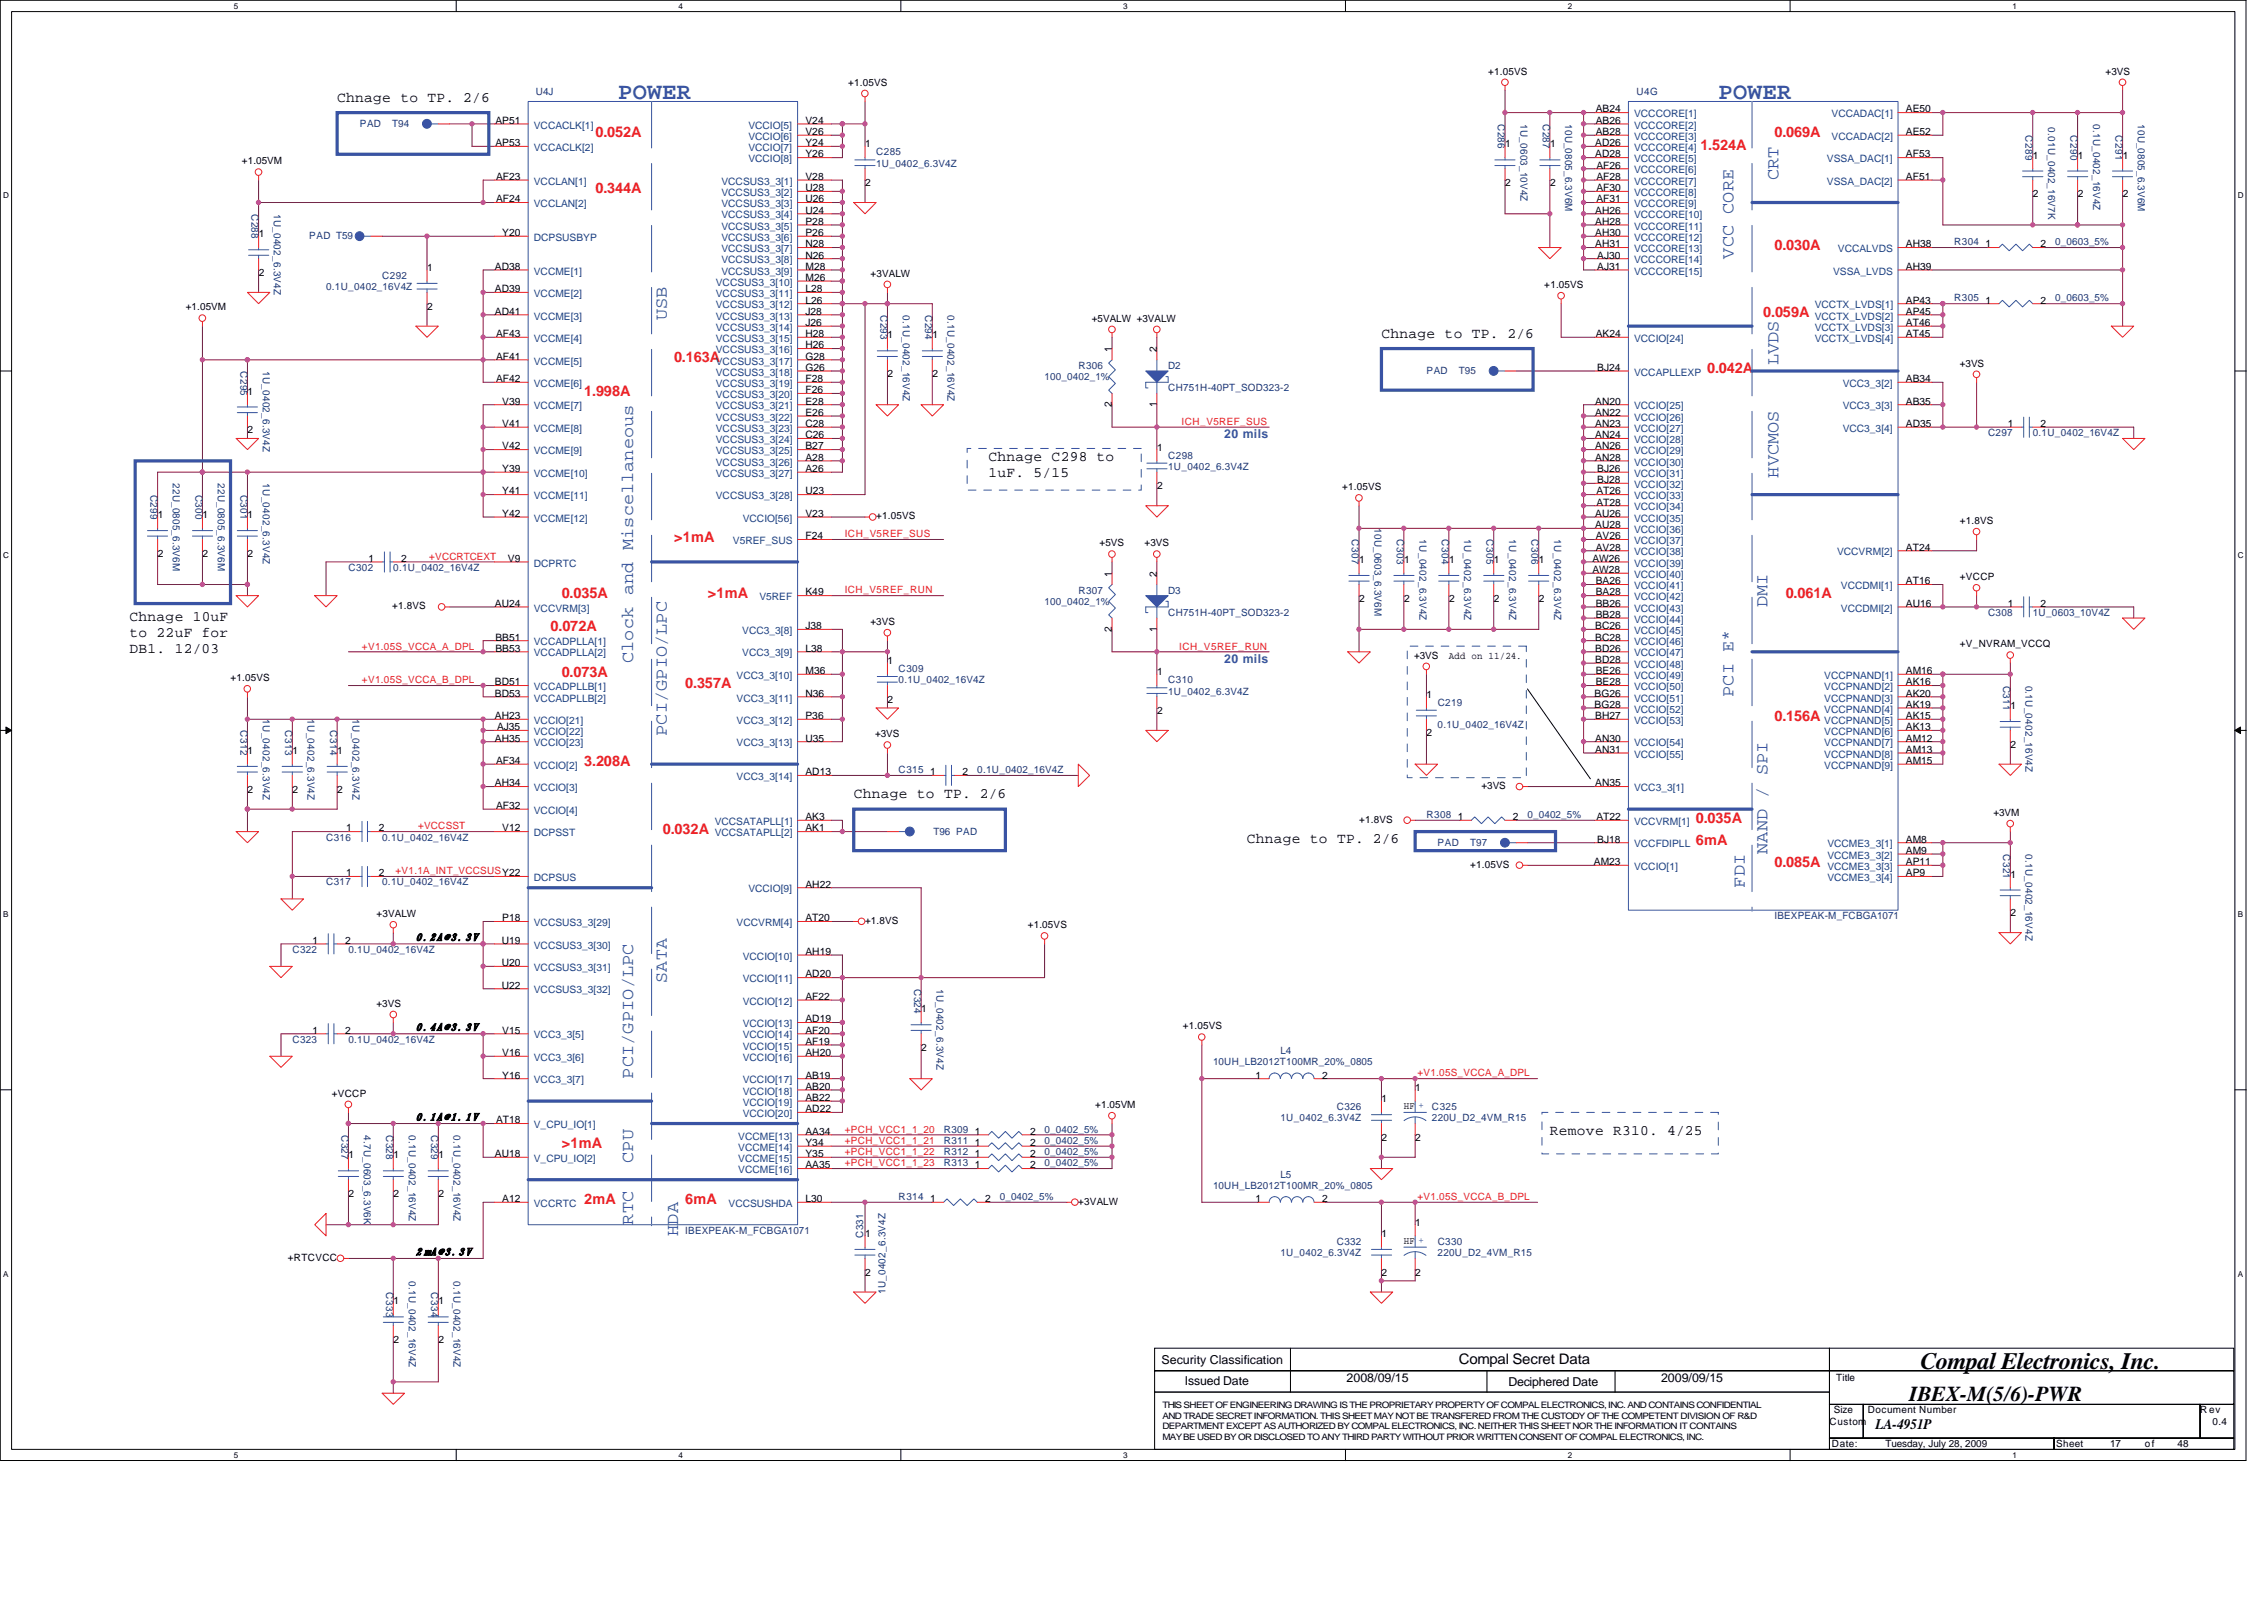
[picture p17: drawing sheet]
<svg xmlns="http://www.w3.org/2000/svg" width="297mm" height="210mm" viewBox="0 0 297 210" stroke-linecap="round" stroke-linejoin="round" font-family="sans-serif">
<defs><g id="words">
<g font-size="3.1" fill="#3953a4">
<text x="81.1" y="13">POWER</text>
<text x="225.5" y="13">POWER</text>
</g>
<text font-size="3.1" fill="#010202" x="252" y="179.6">Compal Electronics, Inc.</text>
<text font-size="2.8" fill="#010202" x="250.5" y="183.8">IBEX-M(5/6)-PWR</text>
<g font-size="2.3" fill="#3953a4">
<text x="233.4" y="23.6" transform="rotate(-90 233.4 23.6)">CRT</text>
<text x="227.5" y="33.9" transform="rotate(-90 227.5 33.9)">VCC CORE</text>
<text x="87.5" y="42" transform="rotate(-90 87.5 42)">USB</text>
<text x="233.4" y="47.9" transform="rotate(-90 233.4 47.9)">LVDS</text>
<text x="233.4" y="62.6" transform="rotate(-90 233.4 62.6)">HVCMOS</text>
<text x="231.9" y="79.6" transform="rotate(-90 231.9 79.6)">DMI</text>
<text x="83.1" y="87" transform="rotate(-90 83.1 87)">Clock and Miscellaneous</text>
<text x="227.5" y="91.4" transform="rotate(-90 227.5 91.4)">PCI E*</text>
<text x="87.5" y="96.5" transform="rotate(-90 87.5 96.5)">PCI/GPIO/LPC</text>
<text x="231.9" y="112" transform="rotate(-90 231.9 112)">NAND / SPI</text>
<text x="228.9" y="116.4" transform="rotate(-90 228.9 116.4)">FDI</text>
<text x="87.5" y="128.9" transform="rotate(-90 87.5 128.9)">SATA</text>
<text x="83.1" y="141.5" transform="rotate(-90 83.1 141.5)">PCI/GPIO/LPC</text>
<text x="83.1" y="152.5" transform="rotate(-90 83.1 152.5)">CPU</text>
<text x="83.1" y="160.6" transform="rotate(-90 83.1 160.6)">RTC</text>
<text x="89" y="162.1" transform="rotate(-90 89 162.1)">HDA</text>
</g>
<g font-size="1.9" fill="#010202">
<text x="44.2" y="13.4">Chnage to TP. 2/6</text>
<text x="181.2" y="44.3">Chnage to TP. 2/6</text>
<text x="129.7" y="60.5">Chnage C298 to</text>
<text x="129.7" y="62.6">1uF. 5/15</text>
<text x="17" y="81.4">Chnage 10uF</text>
<text x="17" y="83.5">to 22uF for</text>
<text x="17" y="85.6">DB1. 12/03</text>
<text x="112" y="104.7">Chnage to TP. 2/6</text>
<text x="163.6" y="110.6">Chnage to TP. 2/6</text>
<text x="203.3" y="148.9">Remove R310. 4/25</text>
<text x="191.4" y="179">Compal Secret Data</text>
<text x="246.1" y="187.4">LA-4951P</text>
</g>
<g font-size="1.9" fill="#ed2024">
<text x="78.1" y="18">0.052A</text>
<text x="223.1" y="19.6">1.524A</text>
<text x="232.8" y="18">0.069A</text>
<text x="78.1" y="25.4">0.344A</text>
<text x="232.8" y="32.7">0.030A</text>
<text x="231.3" y="41.6">0.059A</text>
<text x="88.4" y="47.5">0.163A</text>
<text x="76.7" y="51.9">1.998A</text>
<text x="224" y="49">0.042A</text>
<text x="88.4" y="71.1">&gt;1mA</text>
<text x="72.2" y="82.8">0.072A</text>
<text x="73.7" y="78.4">0.035A</text>
<text x="92.9" y="78.4">&gt;1mA</text>
<text x="234.3" y="78.4">0.061A</text>
<text x="73.7" y="88.7">0.073A</text>
<text x="89.9" y="90.2">0.357A</text>
<text x="232.8" y="94.6">0.156A</text>
<text x="76.7" y="100.5">3.208A</text>
<text x="222.5" y="107.9">0.035A</text>
<text x="87" y="109.3">0.032A</text>
<text x="222.5" y="110.8">6mA</text>
<text x="232.8" y="113.8">0.085A</text>
<text x="73.7" y="150.6">&gt;1mA</text>
<text x="76.7" y="158">2mA</text>
<text x="89.9" y="158">6mA</text>
</g>
<g font-size="1.6" fill="#3953a4">
<text x="160.6" y="57.5">20 mils</text>
<text x="160.6" y="87">20 mils</text>
</g>
<g font-size="1.6" fill="#010202">
<text x="152.4" y="178.9">Security Classification</text>
<text x="155.5" y="181.6">Issued Date</text>
<text x="176.7" y="181.2">2008/09/15</text>
<text x="197.9" y="181.8">Deciphered Date</text>
<text x="217.9" y="181.2">2009/09/15</text>
</g>
<g font-size="1.4" fill="#010202">
<text x="54.6" y="123.4">0. 2 A@3. 3V</text>
<text x="54.6" y="135.2">0. 4 A@3. 3V</text>
<text x="54.6" y="147">0. 1 A@1 . 1V</text>
<text x="54.6" y="164.6">2 mA@3. 3V</text>
</g>
<g font-size="1.3" fill="#010202">
<text x="111.3" y="11.3">+1.05VS</text>
<text x="195.2" y="9.8">+1.05VS</text>
<text x="276.3" y="9.8">+3VS</text>
<text x="65" y="16.2">AP51</text>
<text x="105.7" y="16.2">V24</text>
<text x="105.7" y="17.7">V26</text>
<text x="209.4" y="14.7">AB24</text>
<text x="209.4" y="16.2">AB26</text>
<text x="209.4" y="17.7">AB28</text>
<text x="250.1" y="14.7">AE50</text>
<text x="250.1" y="17.7">AE52</text>
<text x="31.7" y="21.6">+1.05VM</text>
<text x="65" y="19.2">AP53</text>
<text x="65.1" y="23.6">AF23</text>
<text x="105.7" y="23.6">V28</text>
<text x="105.7" y="19.2">Y24</text>
<text x="105.7" y="20.7">Y26</text>
<text x="113.5" y="19.3">1</text>
<text x="197.5" y="19.3">1</text>
<text x="203.4" y="19.3">1</text>
<text x="209.3" y="19.2">AD26</text>
<text x="209.3" y="20.7">AD28</text>
<text x="209.4" y="22.1">AF26</text>
<text x="209.4" y="23.6">AF28</text>
<text x="250.1" y="20.7">AF53</text>
<text x="250.1" y="23.6">AF51</text>
<text x="266.7" y="20.8">1</text>
<text x="272.6" y="20.8">1</text>
<text x="278.5" y="20.8">1</text>
<text x="65.1" y="26.5">AF24</text>
<text x="105.7" y="29.5">P28</text>
<text x="105.7" y="28">U24</text>
<text x="105.7" y="26.5">U26</text>
<text x="105.7" y="25.1">U28</text>
<text x="113.5" y="24.4">2</text>
<text x="197.5" y="24.4">2</text>
<text x="203.4" y="24.4">2</text>
<text x="209.3" y="28">AH26</text>
<text x="209.3" y="29.5">AH28</text>
<text x="209.4" y="25.1">AF30</text>
<text x="209.4" y="26.5">AF31</text>
<text x="266.7" y="25.9">2</text>
<text x="272.6" y="25.9">2</text>
<text x="278.5" y="25.9">2</text>
<text x="33.9" y="31.1">1</text>
<text x="56" y="35.5">1</text>
<text x="64.9" y="35.4">AD38</text>
<text x="65.9" y="31">Y20</text>
<text x="105.7" y="35.4">M28</text>
<text x="105.7" y="33.9">N26</text>
<text x="105.7" y="32.4">N28</text>
<text x="105.7" y="31">P26</text>
<text x="209.3" y="31">AH30</text>
<text x="209.3" y="32.4">AH31</text>
<text x="209.6" y="33.9">AJ30</text>
<text x="209.6" y="35.4">AJ31</text>
<text x="250.1" y="32.4">AH38</text>
<text x="250.1" y="35.4">AH39</text>
<text x="260.5" y="32.4">1</text>
<text x="267.7" y="32.4">2</text>
<text x="24.4" y="40.7">+1.05VM</text>
<text x="33.9" y="36.2">2</text>
<text x="56" y="40.6">2</text>
<text x="64.9" y="38.3">AD39</text>
<text x="64.9" y="41.3">AD41</text>
<text x="105.7" y="41.3">J28</text>
<text x="105.7" y="39.8">L26</text>
<text x="105.7" y="38.3">L28</text>
<text x="105.7" y="36.8">M26</text>
<text x="114.2" y="36.3">+3VALW</text>
<text x="202.6" y="37.8">+1.05VS</text>
<text x="250.1" y="39.8">AP43</text>
<text x="250.1" y="41.3">AP45</text>
<text x="260.5" y="39.8">1</text>
<text x="267.7" y="39.8">2</text>
<text x="65.1" y="47.2">AF41</text>
<text x="65.1" y="44.2">AF43</text>
<text x="105.7" y="47.2">G28</text>
<text x="105.7" y="45.7">H26</text>
<text x="105.7" y="44.2">H28</text>
<text x="105.7" y="42.8">J26</text>
<text x="116.5" y="44.4">1</text>
<text x="122.3" y="44.4">1</text>
<text x="143.3" y="42.2">+5VALW +3VALW</text>
<text x="145.9" y="46.2" transform="rotate(-90 145.9 46.2)">1</text>
<text x="151.8" y="46.2" transform="rotate(-90 151.8 46.2)">2</text>
<text x="209.4" y="44.2">AK24</text>
<text x="250.1" y="44.2">AT45</text>
<text x="250.1" y="42.8">AT46</text>
<text x="32.5" y="51.7">1</text>
<text x="65.1" y="50.1">AF42</text>
<text x="65.9" y="53.1">V39</text>
<text x="105.7" y="53.1">E28</text>
<text x="105.7" y="51.6">F26</text>
<text x="105.7" y="50.1">F28</text>
<text x="105.7" y="48.6">G26</text>
<text x="116.5" y="49.4">2</text>
<text x="122.3" y="49.4">2</text>
<text x="145.9" y="53.4" transform="rotate(-90 145.9 53.4)">2</text>
<text x="151.8" y="53.4" transform="rotate(-90 151.8 53.4)">1</text>
<text x="209.3" y="53.1">AN20</text>
<text x="209.6" y="48.6">BJ24</text>
<text x="250.1" y="50.1">AB34</text>
<text x="250.1" y="53.1">AB35</text>
<text x="257.1" y="48.1">+3VS</text>
<text x="32.5" y="56.8">2</text>
<text x="65.9" y="56">V41</text>
<text x="65.9" y="58.9">V42</text>
<text x="105.7" y="58.9">B27</text>
<text x="105.7" y="57.5">C26</text>
<text x="105.7" y="56">C28</text>
<text x="105.7" y="54.5">E26</text>
<text x="151.8" y="59.1">1</text>
<text x="209.3" y="56">AN23</text>
<text x="209.3" y="57.5">AN24</text>
<text x="209.3" y="58.9">AN26</text>
<text x="209.3" y="54.5">AN22</text>
<text x="250.1" y="56">AD35</text>
<text x="263.4" y="56">1</text>
<text x="267.7" y="56">2</text>
<text x="65.9" y="61.9">Y39</text>
<text x="65.9" y="64.9">Y41</text>
<text x="105.7" y="64.9">U23</text>
<text x="105.7" y="61.9">A26</text>
<text x="105.7" y="60.4">A28</text>
<text x="151.8" y="64.2">2</text>
<text x="176.1" y="64.3">+1.05VS</text>
<text x="209.3" y="60.4">AN28</text>
<text x="209.4" y="64.9">AT26</text>
<text x="209.6" y="61.9">BJ26</text>
<text x="209.6" y="63.4">BJ28</text>
<text x="20.7" y="68">1</text>
<text x="26.6" y="68">1</text>
<text x="32.5" y="68">1</text>
<text x="65.9" y="67.8">Y42</text>
<text x="105.7" y="67.8">V23</text>
<text x="105.7" y="70.7">F24</text>
<text x="115" y="68.1">+1.05VS</text>
<text x="144.3" y="71.6">+5VS</text>
<text x="150.2" y="71.6">+3VS</text>
<text x="209.3" y="67.8">AU26</text>
<text x="209.3" y="69.3">AU28</text>
<text x="209.4" y="70.7">AV26</text>
<text x="209.4" y="66.3">AT28</text>
<text x="257.1" y="68.7">+1.8VS</text>
<text x="20.7" y="73">2</text>
<text x="26.6" y="73">2</text>
<text x="32.5" y="73">2</text>
<text x="48.4" y="73.7">1</text>
<text x="52.6" y="73.7">2</text>
<text x="66.6" y="73.7">V9</text>
<text x="145.9" y="75.6" transform="rotate(-90 145.9 75.6)">1</text>
<text x="151.8" y="75.6" transform="rotate(-90 151.8 75.6)">2</text>
<text x="178.3" y="73.8">1</text>
<text x="184.2" y="73.8">1</text>
<text x="190.1" y="73.8">1</text>
<text x="196" y="73.8">1</text>
<text x="201.9" y="73.8">1</text>
<text x="208.9" y="73.7">AW26</text>
<text x="208.9" y="75.2">AW28</text>
<text x="209.4" y="72.2">AV28</text>
<text x="209.4" y="76.6">BA26</text>
<text x="250.1" y="72.2">AT24</text>
<text x="250.1" y="76.6">AT16</text>
<text x="257.1" y="76.1">+VCCP</text>
<text x="51.5" y="79.9">+1.8VS</text>
<text x="64.9" y="79.6">AU24</text>
<text x="105.7" y="82.5">J38</text>
<text x="105.7" y="78.1">K49</text>
<text x="114.2" y="82">+3VS</text>
<text x="145.9" y="82.8" transform="rotate(-90 145.9 82.8)">2</text>
<text x="151.8" y="82.8" transform="rotate(-90 151.8 82.8)">1</text>
<text x="178.3" y="78.9">2</text>
<text x="184.2" y="78.9">2</text>
<text x="190.1" y="78.9">2</text>
<text x="196" y="78.9">2</text>
<text x="201.9" y="78.9">2</text>
<text x="209.3" y="82.5">BC26</text>
<text x="209.4" y="78.1">BA28</text>
<text x="209.4" y="79.6">BB26</text>
<text x="209.4" y="81">BB28</text>
<text x="250.1" y="79.6">AU16</text>
<text x="263.4" y="79.6">1</text>
<text x="267.7" y="79.6">2</text>
<text x="30.2" y="89.3">+1.05VS</text>
<text x="64.9" y="89.9">BD51</text>
<text x="65" y="85.5">BB53</text>
<text x="65" y="84">BB51</text>
<text x="105.7" y="85.5">L38</text>
<text x="105.7" y="88.4">M36</text>
<text x="116.5" y="87.1">1</text>
<text x="151.8" y="88.6">1</text>
<text x="185.5" y="86.4">+3VS</text>
<text x="190.1" y="86.4">Add on 11/24.</text>
<text x="209.3" y="84">BC28</text>
<text x="209.3" y="85.5">BD26</text>
<text x="209.3" y="86.9">BD28</text>
<text x="209.4" y="88.4">BE26</text>
<text x="209.4" y="89.9">BE28</text>
<text x="250.1" y="89.9">AK16</text>
<text x="250.1" y="88.4">AM16</text>
<text x="257.1" y="84.9">+V_NVRAM_VCCQ</text>
<text x="64.9" y="91.4">BD53</text>
<text x="64.9" y="94.3">AH23</text>
<text x="65.2" y="95.8">AJ35</text>
<text x="105.7" y="91.4">N36</text>
<text x="105.7" y="94.3">P36</text>
<text x="116.5" y="92.2">2</text>
<text x="151.8" y="93.6">2</text>
<text x="187.2" y="91.5">1</text>
<text x="209.2" y="91.4">BG26</text>
<text x="209.2" y="92.8">BG28</text>
<text x="209.3" y="94.3">BH27</text>
<text x="250.1" y="92.8">AK19</text>
<text x="250.1" y="91.4">AK20</text>
<text x="250.1" y="95.8">AK13</text>
<text x="250.1" y="94.3">AK15</text>
<text x="263.8" y="93">1</text>
<text x="32.5" y="98.9">1</text>
<text x="38.4" y="98.9">1</text>
<text x="44.3" y="98.9">1</text>
<text x="64.9" y="97.3">AH35</text>
<text x="65.1" y="100.2">AF34</text>
<text x="105.7" y="97.3">U35</text>
<text x="105.7" y="101.7">AD13</text>
<text x="114.8" y="96.7">+3VS</text>
<text x="122" y="101.7">1</text>
<text x="126.3" y="101.7">2</text>
<text x="187.2" y="96.6">2</text>
<text x="209.3" y="97.3">AN30</text>
<text x="209.3" y="98.7">AN31</text>
<text x="250.1" y="97.3">AM12</text>
<text x="250.1" y="98.7">AM13</text>
<text x="250.1" y="100.2">AM15</text>
<text x="263.8" y="98">2</text>
<text x="32.5" y="103.9">2</text>
<text x="38.4" y="103.9">2</text>
<text x="44.3" y="103.9">2</text>
<text x="64.9" y="103.1">AH34</text>
<text x="65.1" y="106.1">AF32</text>
<text x="105.7" y="107.6">AK3</text>
<text x="178.3" y="107.9">+1.8VS</text>
<text x="191.3" y="107.6">1</text>
<text x="194.4" y="103.5">+3VS</text>
<text x="198.5" y="107.6">2</text>
<text x="209.3" y="103.1">AN35</text>
<text x="209.4" y="107.6">AT22</text>
<text x="261.5" y="107">+3VM</text>
<text x="45.4" y="109">1</text>
<text x="49.7" y="109">2</text>
<text x="65.9" y="109">V12</text>
<text x="105.7" y="109">AK1</text>
<text x="192.9" y="113.8">+1.05VS</text>
<text x="209.1" y="113.5">AM23</text>
<text x="209.6" y="110.5">BJ18</text>
<text x="250.1" y="110.5">AM8</text>
<text x="250.1" y="112">AM9</text>
<text x="250.1" y="113.5">AP11</text>
<text x="45.4" y="114.9">1</text>
<text x="49.7" y="114.9">2</text>
<text x="105.7" y="116.4">AH22</text>
<text x="250.1" y="114.9">AP9</text>
<text x="263.8" y="115.1">1</text>
<text x="41" y="123.8">1</text>
<text x="45.3" y="123.8">2</text>
<text x="49.4" y="120.3">+3VALW</text>
<text x="65.8" y="123.8">U19</text>
<text x="65.9" y="120.8">P18</text>
<text x="105.7" y="125.2">AH19</text>
<text x="105.7" y="120.8">AT20</text>
<text x="113.5" y="121.2">+1.8VS</text>
<text x="134.8" y="121.7">+1.05VS</text>
<text x="263.8" y="120.1">2</text>
<text x="65.8" y="126.7">U20</text>
<text x="65.8" y="129.7">U22</text>
<text x="105.7" y="128.2">AD20</text>
<text x="105.7" y="131.1">AF22</text>
<text x="41" y="135.6">1</text>
<text x="45.3" y="135.6">2</text>
<text x="49.4" y="132.1">+3VS</text>
<text x="65.9" y="135.6">V15</text>
<text x="105.7" y="134.1">AD19</text>
<text x="105.7" y="135.6">AF20</text>
<text x="105.7" y="137">AF19</text>
<text x="120.9" y="132.8">1</text>
<text x="120.9" y="137.8">2</text>
<text x="155.2" y="135">+1.05VS</text>
<text x="43.5" y="143.8">+VCCP</text>
<text x="65.9" y="138.5">V16</text>
<text x="65.9" y="141.5">Y16</text>
<text x="105.7" y="138.5">AH20</text>
<text x="105.7" y="141.5">AB19</text>
<text x="105.7" y="142.9">AB20</text>
<text x="164.7" y="141.5">1</text>
<text x="173.5" y="141.5">2</text>
<text x="185.7" y="143.1">1</text>
<text x="65.1" y="147.3">AT18</text>
<text x="105.7" y="145.9">AD22</text>
<text x="105.7" y="144.4">AB22</text>
<text x="105.7" y="148.8">AA34</text>
<text x="127.9" y="148.8">1</text>
<text x="135.1" y="148.8">2</text>
<text x="143.7" y="145.3">+1.05VM</text>
<text x="181.3" y="144.6">1</text>
<text x="181.3" y="149.6">2</text>
<text x="184.2" y="145.5">HF +</text>
<text x="185.7" y="149.6">2</text>
<text x="45.7" y="151.9">1</text>
<text x="51.6" y="151.9">1</text>
<text x="57.5" y="151.9">1</text>
<text x="64.9" y="151.8">AU18</text>
<text x="105.7" y="150.3">Y34</text>
<text x="105.7" y="151.8">Y35</text>
<text x="105.7" y="153.2">AA35</text>
<text x="127.9" y="151.8">1</text>
<text x="127.9" y="153.2">1</text>
<text x="127.9" y="150.3">1</text>
<text x="135.1" y="151.8">2</text>
<text x="135.1" y="153.2">2</text>
<text x="135.1" y="150.3">2</text>
<text x="45.7" y="157">2</text>
<text x="51.6" y="157">2</text>
<text x="57.5" y="157">2</text>
<text x="65.9" y="157.7">A12</text>
<text x="105.7" y="157.7">L30</text>
<text x="122" y="157.7">1</text>
<text x="129.3" y="157.7">2</text>
<text x="141.5" y="158">+3VALW</text>
<text x="164.7" y="157.7">1</text>
<text x="173.5" y="157.7">2</text>
<text x="185.7" y="160.8">1</text>
<text x="37.8" y="165.4">+RTCVCC</text>
<text x="113.5" y="162.2">1</text>
<text x="113.5" y="167.3">2</text>
<text x="181.3" y="162.2">1</text>
<text x="181.3" y="167.3">2</text>
<text x="184.2" y="163.1">HF +</text>
<text x="185.7" y="167.3">2</text>
<text x="51.6" y="171.1">1</text>
<text x="57.5" y="171.1">1</text>
<text x="51.6" y="176.1">2</text>
<text x="57.5" y="176.1">2</text>
<text x="240.6" y="185.4">Size</text>
<text x="240.9" y="181.1">Title</text>
<text x="245" y="185.4">Document Number</text>
<text x="288.6" y="185.4">R ev</text>
<text x="240" y="186.9">Custom</text>
<text x="240.3" y="189.8">Date:</text>
<text x="247.4" y="189.8">Tuesday, July 28, 2009</text>
<text x="269.8" y="189.8">Sheet</text>
<text x="276.9" y="189.8">17</text>
<text x="281.4" y="189.8">of</text>
<text x="285.7" y="189.8">48</text>
<text x="290.3" y="186.9">0.4</text>
</g>
<g font-size="1.3" fill="#282973">
<text x="47.2" y="16.7">PAD</text>
<text x="51.5" y="16.7">T94</text>
<text x="70.3" y="12.4">U4J</text>
<text x="196.5" y="16.3" transform="rotate(90 196.5 16.3)">C286</text>
<text x="199.5" y="16.3" transform="rotate(90 199.5 16.3)">1U_0603_10V4Z</text>
<text x="202.4" y="16.3" transform="rotate(90 202.4 16.3)">C287</text>
<text x="205.4" y="16.3" transform="rotate(90 205.4 16.3)">10U_0805_6.3V6M</text>
<text x="214.7" y="12.4">U4G</text>
<text x="265.8" y="17.7" transform="rotate(90 265.8 17.7)">C289</text>
<text x="268.7" y="16.7" transform="rotate(90 268.7 16.7)">0.01U_0402_16V7K</text>
<text x="271.6" y="17.7" transform="rotate(90 271.6 17.7)">C290</text>
<text x="274.6" y="16.3" transform="rotate(90 274.6 16.3)">0.1U_0402_16V4Z</text>
<text x="277.6" y="17.7" transform="rotate(90 277.6 17.7)">C291</text>
<text x="280.5" y="16.3" transform="rotate(90 280.5 16.3)">10U_0805_6.3V6M</text>
<text x="115" y="21.9">1U_0402_6.3V4Z</text>
<text x="115" y="20.4">C285</text>
<text x="33" y="28" transform="rotate(90 33 28)">C288</text>
<text x="35.9" y="28" transform="rotate(90 35.9 28)">1U_0402_6.3V4Z</text>
<text x="40.6" y="31.3">PAD T59</text>
<text x="256.4" y="32.2">R304</text>
<text x="269.6" y="32.2">0_0603_5%</text>
<text x="42.8" y="38.1">0.1U_0402_16V4Z</text>
<text x="50.2" y="36.6">C292</text>
<text x="115.5" y="41.3" transform="rotate(90 115.5 41.3)">C293</text>
<text x="118.4" y="41.3" transform="rotate(90 118.4 41.3)">0.1U_0402_16V4Z</text>
<text x="121.4" y="41.3" transform="rotate(90 121.4 41.3)">C294</text>
<text x="124.3" y="41.3" transform="rotate(90 124.3 41.3)">0.1U_0402_16V4Z</text>
<text x="256.4" y="39.5">R305</text>
<text x="269.6" y="39.5">0_0603_5%</text>
<text x="31.5" y="48.7" transform="rotate(90 31.5 48.7)">C295</text>
<text x="34.5" y="48.7" transform="rotate(90 34.5 48.7)">1U_0402_6.3V4Z</text>
<text x="137.1" y="49.8">100_0402_1%</text>
<text x="141.5" y="48.4">R306</text>
<text x="153.3" y="48.4">D2</text>
<text x="153.3" y="51.3">CH751H-40PT_SOD323-2</text>
<text x="187.2" y="49.1">PAD</text>
<text x="191.4" y="49.1">T95</text>
<text x="260.8" y="57.2">C297</text>
<text x="266.7" y="57.2">0.1U_0402_16V4Z</text>
<text x="19.7" y="64.9" transform="rotate(90 19.7 64.9)">C299</text>
<text x="22.7" y="63.4" transform="rotate(90 22.7 63.4)">22U_0805_6.3V6M</text>
<text x="25.6" y="64.9" transform="rotate(90 25.6 64.9)">C300</text>
<text x="28.6" y="63.4" transform="rotate(90 28.6 63.4)">22U_0805_6.3V6M</text>
<text x="31.5" y="64.9" transform="rotate(90 31.5 64.9)">C301</text>
<text x="34.5" y="63.4" transform="rotate(90 34.5 63.4)">1U_0402_6.3V4Z</text>
<text x="153.3" y="61.6">1U_0402_6.3V4Z</text>
<text x="153.3" y="60.2">C298</text>
<text x="177.4" y="70.8" transform="rotate(90 177.4 70.8)">C307</text>
<text x="180.3" y="69.3" transform="rotate(90 180.3 69.3)">10U_0603_6.3V6M</text>
<text x="183.3" y="70.8" transform="rotate(90 183.3 70.8)">C303</text>
<text x="186.2" y="70.8" transform="rotate(90 186.2 70.8)">1U_0402_6.3V4Z</text>
<text x="189.2" y="70.8" transform="rotate(90 189.2 70.8)">C304</text>
<text x="192.1" y="70.8" transform="rotate(90 192.1 70.8)">1U_0402_6.3V4Z</text>
<text x="195" y="70.8" transform="rotate(90 195 70.8)">C305</text>
<text x="198" y="70.8" transform="rotate(90 198 70.8)">1U_0402_6.3V4Z</text>
<text x="201" y="70.8" transform="rotate(90 201 70.8)">C306</text>
<text x="203.9" y="70.8" transform="rotate(90 203.9 70.8)">1U_0402_6.3V4Z</text>
<text x="45.7" y="74.9">C302</text>
<text x="51.6" y="74.9">0.1U_0402_16V4Z</text>
<text x="141.5" y="77.8">R307</text>
<text x="153.3" y="77.8">D3</text>
<text x="137.1" y="79.3">100_0402_1%</text>
<text x="153.3" y="80.8">CH751H-40PT_SOD323-2</text>
<text x="260.8" y="80.8">C308</text>
<text x="266.7" y="80.8">1U_0603_10V4Z</text>
<text x="117.9" y="88.2">C309</text>
<text x="117.9" y="89.6">0.1U_0402_16V4Z</text>
<text x="153.3" y="89.6">C310</text>
<text x="262.8" y="89.9" transform="rotate(90 262.8 89.9)">C311</text>
<text x="265.8" y="89.9" transform="rotate(90 265.8 89.9)">0.1U_0402_16V4Z</text>
<text x="31.5" y="95.8" transform="rotate(90 31.5 95.8)">C312</text>
<text x="34.5" y="94.3" transform="rotate(90 34.5 94.3)">1U_0402_6.3V4Z</text>
<text x="37.4" y="95.8" transform="rotate(90 37.4 95.8)">C313</text>
<text x="40.4" y="94.3" transform="rotate(90 40.4 94.3)">1U_0402_6.3V4Z</text>
<text x="43.3" y="95.8" transform="rotate(90 43.3 95.8)">C314</text>
<text x="46.3" y="94.3" transform="rotate(90 46.3 94.3)">1U_0402_6.3V4Z</text>
<text x="153.3" y="91.1">1U_0402_6.3V4Z</text>
<text x="188.6" y="95.5">0.1U_0402_16V4Z</text>
<text x="188.6" y="92.6">C219</text>
<text x="117.9" y="101.4">C315</text>
<text x="128.2" y="101.4">0.1U_0402_16V4Z</text>
<text x="187.2" y="107.3">R308</text>
<text x="200.4" y="107.3">0_0402_5%</text>
<text x="42.8" y="110.3">C316</text>
<text x="50.1" y="110.3">0.1U_0402_16V4Z</text>
<text x="122.5" y="109.5">T96 PAD</text>
<text x="188.6" y="111">PAD</text>
<text x="192.9" y="111">T97</text>
<text x="262.8" y="112" transform="rotate(90 262.8 112)">C321</text>
<text x="265.8" y="112" transform="rotate(90 265.8 112)">0.1U_0402_16V4Z</text>
<text x="42.8" y="116.1">C317</text>
<text x="50.1" y="116.1">0.1U_0402_16V4Z</text>
<text x="38.4" y="125">C322</text>
<text x="45.7" y="125">0.1U_0402_16V4Z</text>
<text x="232.8" y="120.6">IBEXPEAK-M_FCBGA1071</text>
<text x="119.9" y="129.7" transform="rotate(90 119.9 129.7)">C324</text>
<text x="122.9" y="129.7" transform="rotate(90 122.9 129.7)">1U_0402_6.3V4Z</text>
<text x="38.4" y="136.8">C323</text>
<text x="45.7" y="136.8">0.1U_0402_16V4Z</text>
<text x="159.1" y="139.7">10UH_LB2012T100MR_20%_0805</text>
<text x="168" y="138.2">L4</text>
<text x="44.8" y="148.8" transform="rotate(90 44.8 148.8)">C327</text>
<text x="47.7" y="148.8" transform="rotate(90 47.7 148.8)">4.7U_0603_6.3V6K</text>
<text x="50.7" y="148.8" transform="rotate(90 50.7 148.8)">C328</text>
<text x="53.6" y="148.8" transform="rotate(90 53.6 148.8)">0.1U_0402_16V4Z</text>
<text x="56.6" y="148.8" transform="rotate(90 56.6 148.8)">C329</text>
<text x="59.5" y="148.8" transform="rotate(90 59.5 148.8)">0.1U_0402_16V4Z</text>
<text x="123.8" y="148.5">R309</text>
<text x="137" y="148.5">0_0402_5%</text>
<text x="168" y="147.1">1U_0402_6.3V4Z</text>
<text x="175.4" y="145.6">C326</text>
<text x="187.9" y="145.6">C325</text>
<text x="187.9" y="147.1">220U_D2_4VM_R15</text>
<text x="123.8" y="151.5">R312</text>
<text x="123.8" y="153">R313</text>
<text x="123.8" y="150">R311</text>
<text x="137" y="151.5">0_0402_5%</text>
<text x="137" y="153">0_0402_5%</text>
<text x="137" y="150">0_0402_5%</text>
<text x="159.1" y="155.9">10UH_LB2012T100MR_20%_0805</text>
<text x="168" y="154.4">L5</text>
<text x="89.9" y="161.8">IBEXPEAK-M_FCBGA1071</text>
<text x="117.9" y="157.4">R314</text>
<text x="131.2" y="157.4">0_0402_5%</text>
<text x="53.6" y="168" transform="rotate(90 53.6 168)">0.1U_0402_16V4Z</text>
<text x="59.5" y="168" transform="rotate(90 59.5 168)">0.1U_0402_16V4Z</text>
<text x="113.2" y="162.4" transform="rotate(-90 113.2 162.4)">C331</text>
<text x="168" y="164.8">1U_0402_6.3V4Z</text>
<text x="175.4" y="163.3">C332</text>
<text x="188.6" y="164.8">220U_D2_4VM_R15</text>
<text x="188.6" y="163.3">C330</text>
<text x="50.7" y="169.5" transform="rotate(90 50.7 169.5)">C333</text>
<text x="56.6" y="169.5" transform="rotate(90 56.6 169.5)">C334</text>
<text x="116.2" y="169.8" transform="rotate(-90 116.2 169.8)">1U_0402_6.3V4Z</text>
</g>
<g font-size="1.3" fill="#1d437e">
<text x="70" y="16.9">VCCACLK[1]</text>
<text x="98.2" y="16.9">VCCIO[5]</text>
<text x="214.4" y="15.4">VCCCORE[1]</text>
<text x="214.4" y="16.9">VCCCORE[2]</text>
<text x="240.3" y="15.4">VCCADAC[1]</text>
<text x="70" y="19.8">VCCACLK[2]</text>
<text x="98.2" y="18.3">VCCIO[6]</text>
<text x="98.2" y="19.8">VCCIO[7]</text>
<text x="98.2" y="21.3">VCCIO[8]</text>
<text x="214.4" y="18.3">VCCCORE[3]</text>
<text x="214.4" y="19.8">VCCCORE[4]</text>
<text x="214.4" y="21.3">VCCCORE[5]</text>
<text x="214.4" y="22.8">VCCCORE[6]</text>
<text x="239.7" y="21.3">VSSA_DAC[1]</text>
<text x="240.3" y="18.3">VCCADAC[2]</text>
<text x="70" y="24.2">VCCLAN[1]</text>
<text x="70" y="27.2">VCCLAN[2]</text>
<text x="94.7" y="28.7">VCCSUS3_3[4]</text>
<text x="94.7" y="27.2">VCCSUS3_3[3]</text>
<text x="94.7" y="25.7">VCCSUS3_3[2]</text>
<text x="94.7" y="24.2">VCCSUS3_3[1]</text>
<text x="214.4" y="24.2">VCCCORE[7]</text>
<text x="214.4" y="25.7">VCCCORE[8]</text>
<text x="214.4" y="27.2">VCCCORE[9]</text>
<text x="214.4" y="28.7">VCCCORE[10]</text>
<text x="239.7" y="24.2">VSSA_DAC[2]</text>
<text x="70" y="31.6">DCPSUSBYP</text>
<text x="94.7" y="34.5">VCCSUS3_3[8]</text>
<text x="94.7" y="33.1">VCCSUS3_3[7]</text>
<text x="94.7" y="31.6">VCCSUS3_3[6]</text>
<text x="94.7" y="30.1">VCCSUS3_3[5]</text>
<text x="214.4" y="30.1">VCCCORE[11]</text>
<text x="214.4" y="31.6">VCCCORE[12]</text>
<text x="214.4" y="33.1">VCCCORE[13]</text>
<text x="214.4" y="34.5">VCCCORE[14]</text>
<text x="241.1" y="33.1">VCCALVDS</text>
<text x="70" y="36">VCCME[1]</text>
<text x="70" y="39">VCCME[2]</text>
<text x="70" y="41.9">VCCME[3]</text>
<text x="93.9" y="41.9">VCCSUS3_3[13]</text>
<text x="93.9" y="40.4">VCCSUS3_3[12]</text>
<text x="93.9" y="39">VCCSUS3_3[11]</text>
<text x="93.9" y="37.5">VCCSUS3_3[10]</text>
<text x="94.7" y="36">VCCSUS3_3[9]</text>
<text x="214.4" y="36">VCCCORE[15]</text>
<text x="238.1" y="40.4">VCCTX_LVDS[1]</text>
<text x="238.1" y="41.9">VCCTX_LVDS[2]</text>
<text x="240.5" y="36">VSSA_LVDS</text>
<text x="70" y="47.8">VCCME[5]</text>
<text x="70" y="44.8">VCCME[4]</text>
<text x="93.9" y="47.8">VCCSUS3_3[17]</text>
<text x="93.9" y="46.3">VCCSUS3_3[16]</text>
<text x="93.9" y="44.8">VCCSUS3_3[15]</text>
<text x="93.9" y="43.4">VCCSUS3_3[14]</text>
<text x="214.4" y="44.8">VCCIO[24]</text>
<text x="238.1" y="44.8">VCCTX_LVDS[4]</text>
<text x="238.1" y="43.4">VCCTX_LVDS[3]</text>
<text x="70" y="50.8">VCCME[6]</text>
<text x="70" y="53.7">VCCME[7]</text>
<text x="93.9" y="53.7">VCCSUS3_3[21]</text>
<text x="93.9" y="52.2">VCCSUS3_3[20]</text>
<text x="93.9" y="50.8">VCCSUS3_3[19]</text>
<text x="93.9" y="49.3">VCCSUS3_3[18]</text>
<text x="214.4" y="49.3">VCCAPLLEXP</text>
<text x="214.4" y="53.7">VCCIO[25]</text>
<text x="241.8" y="50.8">VCC3_3[2]</text>
<text x="241.8" y="53.7">VCC3_3[3]</text>
<text x="70" y="56.6">VCCME[8]</text>
<text x="70" y="59.6">VCCME[9]</text>
<text x="93.9" y="59.6">VCCSUS3_3[25]</text>
<text x="93.9" y="58.1">VCCSUS3_3[24]</text>
<text x="93.9" y="56.6">VCCSUS3_3[23]</text>
<text x="93.9" y="55.2">VCCSUS3_3[22]</text>
<text x="214.4" y="56.6">VCCIO[27]</text>
<text x="214.4" y="58.1">VCCIO[28]</text>
<text x="214.4" y="59.6">VCCIO[29]</text>
<text x="214.4" y="55.2">VCCIO[26]</text>
<text x="241.8" y="56.6">VCC3_3[4]</text>
<text x="70" y="62.5">VCCME[10]</text>
<text x="70" y="65.5">VCCME[11]</text>
<text x="93.9" y="65.5">VCCSUS3_3[28]</text>
<text x="93.9" y="62.5">VCCSUS3_3[27]</text>
<text x="93.9" y="61.1">VCCSUS3_3[26]</text>
<text x="214.4" y="61.1">VCCIO[30]</text>
<text x="214.4" y="65.5">VCCIO[33]</text>
<text x="214.4" y="62.5">VCCIO[31]</text>
<text x="214.4" y="64">VCCIO[32]</text>
<text x="70" y="68.4">VCCME[12]</text>
<text x="96.2" y="71.4">V5REF_SUS</text>
<text x="97.4" y="68.4">VCCIO[56]</text>
<text x="214.4" y="66.9">VCCIO[34]</text>
<text x="214.4" y="68.4">VCCIO[35]</text>
<text x="214.4" y="69.9">VCCIO[36]</text>
<text x="214.4" y="71.4">VCCIO[37]</text>
<text x="70" y="74.3">DCPRTC</text>
<text x="214.4" y="72.9">VCCIO[38]</text>
<text x="214.4" y="74.3">VCCIO[39]</text>
<text x="214.4" y="75.8">VCCIO[40]</text>
<text x="214.4" y="77.3">VCCIO[41]</text>
<text x="241" y="72.9">VCCVRM[2]</text>
<text x="241.5" y="77.3">VCCDMI[1]</text>
<text x="70" y="80.2">VCCVRM[3]</text>
<text x="97.4" y="83.2">VCC3_3[8]</text>
<text x="99.6" y="78.7">V5REF</text>
<text x="214.4" y="78.7">VCCIO[42]</text>
<text x="214.4" y="80.2">VCCIO[43]</text>
<text x="214.4" y="81.7">VCCIO[44]</text>
<text x="214.4" y="83.2">VCCIO[45]</text>
<text x="241.5" y="80.2">VCCDMI[2]</text>
<text x="70" y="86.1">VCCADPLLA[2]</text>
<text x="70" y="84.6">VCCADPLLA[1]</text>
<text x="96.6" y="89">VCC3_3[10]</text>
<text x="97.4" y="86.1">VCC3_3[9]</text>
<text x="214.4" y="84.6">VCCIO[46]</text>
<text x="214.4" y="86.1">VCCIO[47]</text>
<text x="214.4" y="87.6">VCCIO[48]</text>
<text x="214.4" y="89">VCCIO[49]</text>
<text x="239.3" y="89">VCCPNAND[1]</text>
<text x="70" y="90.5">VCCADPLLB[1]</text>
<text x="70" y="92">VCCADPLLB[2]</text>
<text x="70" y="95">VCCIO[21]</text>
<text x="96.6" y="92">VCC3_3[11]</text>
<text x="96.6" y="95">VCC3_3[12]</text>
<text x="214.4" y="90.5">VCCIO[50]</text>
<text x="214.4" y="92">VCCIO[51]</text>
<text x="214.4" y="93.5">VCCIO[52]</text>
<text x="214.4" y="95">VCCIO[53]</text>
<text x="239.3" y="93.5">VCCPNAND[4]</text>
<text x="239.3" y="92">VCCPNAND[3]</text>
<text x="239.3" y="95">VCCPNAND[5]</text>
<text x="239.3" y="90.5">VCCPNAND[2]</text>
<text x="70" y="96.4">VCCIO[22]</text>
<text x="70" y="100.8">VCCIO[2]</text>
<text x="70" y="97.9">VCCIO[23]</text>
<text x="96.6" y="97.9">VCC3_3[13]</text>
<text x="214.4" y="97.9">VCCIO[54]</text>
<text x="214.4" y="99.4">VCCIO[55]</text>
<text x="239.3" y="96.4">VCCPNAND[6]</text>
<text x="239.3" y="97.9">VCCPNAND[7]</text>
<text x="239.3" y="99.4">VCCPNAND[8]</text>
<text x="239.3" y="100.8">VCCPNAND[9]</text>
<text x="70" y="103.8">VCCIO[3]</text>
<text x="70" y="106.7">VCCIO[4]</text>
<text x="96.6" y="102.3">VCC3_3[14]</text>
<text x="214.4" y="103.8">VCC3_3[1]</text>
<text x="70" y="109.7">DCPSST</text>
<text x="93.8" y="109.7">VCCSATAPLL[2]</text>
<text x="93.8" y="108.2">VCCSATAPLL[1]</text>
<text x="214.4" y="108.2">VCCVRM[1]</text>
<text x="214.4" y="111.1">VCCFDIPLL</text>
<text x="239.8" y="111.1">VCCME3_3[1]</text>
<text x="239.8" y="112.6">VCCME3_3[2]</text>
<text x="70" y="115.6">DCPSUS</text>
<text x="98.2" y="117">VCCIO[9]</text>
<text x="214.4" y="114.1">VCCIO[1]</text>
<text x="239.8" y="114.1">VCCME3_3[3]</text>
<text x="239.8" y="115.6">VCCME3_3[4]</text>
<text x="70" y="121.5">VCCSUS3_3[29]</text>
<text x="70" y="124.4">VCCSUS3_3[30]</text>
<text x="96.6" y="121.5">VCCVRM[4]</text>
<text x="97.4" y="125.9">VCCIO[10]</text>
<text x="70" y="127.4">VCCSUS3_3[31]</text>
<text x="70" y="130.3">VCCSUS3_3[32]</text>
<text x="97.4" y="128.8">VCCIO[11]</text>
<text x="97.4" y="131.8">VCCIO[12]</text>
<text x="70" y="136.2">VCC3_3[5]</text>
<text x="97.4" y="134.7">VCCIO[13]</text>
<text x="97.4" y="136.2">VCCIO[14]</text>
<text x="97.4" y="137.7">VCCIO[15]</text>
<text x="70" y="139.1">VCC3_3[6]</text>
<text x="70" y="142.1">VCC3_3[7]</text>
<text x="97.4" y="139.1">VCCIO[16]</text>
<text x="97.4" y="142.1">VCCIO[17]</text>
<text x="97.4" y="143.6">VCCIO[18]</text>
<text x="70" y="148">V_CPU_IO[1]</text>
<text x="96.9" y="149.5">VCCME[13]</text>
<text x="97.4" y="146.5">VCCIO[20]</text>
<text x="97.4" y="145">VCCIO[19]</text>
<text x="70" y="152.4">V_CPU_IO[2]</text>
<text x="96.9" y="150.9">VCCME[14]</text>
<text x="96.9" y="152.4">VCCME[15]</text>
<text x="96.9" y="153.9">VCCME[16]</text>
<text x="70" y="158.3">VCCRTC</text>
<text x="95.6" y="158.3">VCCSUSHDA</text>
</g>
<g font-size="1.3" fill="#ed2024">
<text x="155" y="55.7">ICH_V5REF_SUS</text>
<text x="110.8" y="70.5">ICH_V5REF_SUS</text>
<text x="56.3" y="73.4">+VCCRTCEXT</text>
<text x="110.8" y="77.8">ICH_V5REF_RUN</text>
<text x="47.5" y="89.6">+V1.05S_VCCA_B_DPL</text>
<text x="47.5" y="85.2">+V1.05S_VCCA_A_DPL</text>
<text x="154.7" y="85.2">ICH_V5REF_RUN</text>
<text x="54.9" y="108.8">+VCCSST</text>
<text x="51.9" y="114.7">+V1.1A_INT_VCCSUSY22</text>
<text x="186" y="141.2">+V1.05S_VCCA_A_DPL</text>
<text x="110.8" y="148.5">+PCH_VCC1_1_20</text>
<text x="110.8" y="153">+PCH_VCC1_1_23</text>
<text x="110.8" y="151.5">+PCH_VCC1_1_22</text>
<text x="110.8" y="150">+PCH_VCC1_1_21</text>
<text x="186" y="157.4">+V1.05S_VCCA_B_DPL</text>
</g>
<g font-size="1.2" fill="#010202">
<text x="152.5" y="184.7">THIS SHEET OF ENGINEERING DRAWING IS THE PROPRIETARY PROPERTY OF COMPAL ELECTRONICS, INC. AND CONTAINS CONFIDENTIAL</text>
<text x="152.5" y="186.1">AND TRADE SECRET INFORMATION. THIS SHEET MAY NOT BE TRANSFERED FROM THE CUSTODY OF THE COMPETENT DIVISION OF R&amp;D</text>
<text x="152.5" y="187.4">DEPARTMENT EXCEPT AS AUTHORIZED BY COMPAL ELECTRONICS, INC. NEITHER THIS SHEET NOR THE INFORMATION IT CONTAINS</text>
<text x="152.5" y="188.8">MAY BE USED BY OR DISCLOSED TO ANY THIRD PARTY WITHOUT PRIOR WRITTEN CONSENT OF COMPAL ELECTRONICS, INC.</text>
</g>
<g font-size="1.1" fill="#010202">
<text x="30.7" y="1.1">5</text>
<text x="89" y="1.1">4</text>
<text x="147.4" y="1.1">3</text>
<text x="205.7" y="1.1">2</text>
<text x="264" y="1.1">1</text>
<text x=".4" y="26">D</text>
<text x="293.6" y="26">D</text>
<text x=".4" y="73.2">C</text>
<text x="293.6" y="73.2">C</text>
<text x=".4" y="120.3">B</text>
<text x="293.6" y="120.3">B</text>
<text x=".4" y="167.4">A</text>
<text x="293.6" y="167.4">A</text>
<text x="30.7" y="191.2">5</text>
<text x="89" y="191.2">4</text>
<text x="147.4" y="191.2">3</text>
<text x="205.7" y="191.2">2</text>
<text x="264" y="191.2">1</text>
</g>
</g></defs>
<path d="M0 0h294.7v191.6h-294.7zM1.5 1.5h291.7v188.6h-291.7z" fill="none" stroke="#010202" stroke-width=".13"/>
<g fill="#fff">
<path d="M30.7 .2h.6v1.2h-.6z"/>
<path d="M30.7 190.2h.6v1.2h-.6z"/>
</g>
<path d="M59.9 0v1.5M59.9 190.1v1.5" fill="none" stroke="#010202" stroke-width=".13"/>
<g fill="#fff">
<path d="M89 .2h.6v1.2h-.6z"/>
<path d="M89 190.2h.6v1.2h-.6z"/>
</g>
<path d="M118.2 0v1.5M118.2 190.1v1.5" fill="none" stroke="#010202" stroke-width=".13"/>
<g fill="#fff">
<path d="M147.4 .2h.5v1.2h-.5z"/>
<path d="M147.4 190.2h.5v1.2h-.5z"/>
</g>
<path d="M176.5 0v1.5M176.5 190.1v1.5" fill="none" stroke="#010202" stroke-width=".13"/>
<g fill="#fff">
<path d="M205.7 .2h.6v1.2h-.6z"/>
<path d="M205.7 190.2h.6v1.2h-.6z"/>
</g>
<path d="M234.9 0v1.5M234.9 190.1v1.5" fill="none" stroke="#010202" stroke-width=".13"/>
<g fill="#fff">
<path d="M264 .2h.6v1.2h-.6z"/>
<path d="M264 190.2h.6v1.2h-.6z"/>
<path d="M.4 25.1h.8v1.2h-.8z"/>
<path d="M293.6 25.1h.7v1.2h-.7z"/>
<path d="M.4 72.2h.8v1.2h-.8z"/>
<path d="M293.6 72.2h.7v1.2h-.7z"/>
</g>
<path d="M0 48.7h1.5M293.2 48.7h1.5" fill="none" stroke="#010202" stroke-width=".13"/>
<g fill="#fff">
<path d="M.4 119.4h.7v1.1h-.7z"/>
<path d="M293.6 119.4h.7v1.1h-.7z"/>
</g>
<path d="M0 95.8h1.5M293.2 95.8h1.5" fill="none" stroke="#010202" stroke-width=".13"/>
<path d="M.8 95.4l.7 .4-.7 .4z" fill="#010202"/>
<path d="M.8 95.4l.7 .4-.7 .4z" fill="none" stroke="#010202" stroke-width=".13"/>
<path d="M293.2 95.8l.8-.4v.8z" fill="#010202"/>
<path d="M293.2 95.8l.8-.4v.8z" fill="none" stroke="#010202" stroke-width=".13"/>
<g fill="#fff">
<path d="M.4 166.5h.7v1.2h-.7z"/>
<path d="M293.6 166.5h.7v1.2h-.7z"/>
</g>
<g fill="none" stroke="#010202" stroke-width=".13">
<path d="M200.4 90.4l8.3 11.7M0 142.9h1.5M293.2 142.9h1.5M151.5 176.8h88.5v3h-88.5zM151.5 179.8h88.5v2.8h-88.5zM169.3 176.8v5.8M195.1 179.8v2.8M211.9 179.8v2.8M240 176.8h53.1v3h-53.1zM240 179.8h53.1v4.4h-53.1zM151.5 182.6h88.5v7.5h-88.5zM240 188.6h29.5v1.5h-29.5z"/>
<path d="M240 184.2h4.5v4.4h-4.5zM244.5 184.2h44.1v4.4h-44.1zM269.5 188.6h23.6v1.5h-23.6zM288.6 184.2h4.5v4.4h-4.5z"/>
</g>
<g fill="none" stroke="#7f1542" stroke-width=".13">
<path d="M61.9 16.3v2.9h3M64.9 16.3h-5.9M109.1 17.7h1.4M109.1 19.2h1.4M110.5 16.3v4.4h-1.4M113.5 16.3h-4.4M113.5 13.3v5.9M197.5 11.8v7.4M197.5 14.8h11.8M203.3 14.8v4.4M207.8 14.8v20.6h1.5M207.8 16.3h1.5"/>
<path d="M207.8 17.7h1.5M207.8 19.2h1.5M254.9 14.8v2.9h-1.5M266.7 14.8h-13.3M266.7 14.8h11.8M266.7 14.8v5.9M272.6 14.8v5.9M278.5 11.8v8.9M33.9 26.6h31M33.9 23.6v7.4M33.9 35.4v3M50.1 31h5.9v4.4"/>
<path d="M56 31h8.9M56 39.8v3M63.4 38.4h1.5M64.9 35.4h-1.5v8.8M64.9 23.6h-1.5v3M109.1 25.1h1.4M109.1 38.4h1.4M109.1 26.6h1.4M109.1 28h1.4M109.1 29.5h1.4M109.1 31h1.4M109.1 32.5h1.4"/>
<path d="M109.1 33.9h1.4M109.1 35.4h1.4M109.1 39.8h13.2v4.4M109.1 36.9h1.4M109.1 23.6h1.4v38.3h-1.4M113.5 39.8v25.1h-4.4M113.5 23.6v3M116.4 38.4v5.8M197.5 23.6v4.4h5.8M203.3 23.6v8.9M204.8 39.8v4.4h4.5M207.8 20.7h1.5"/>
<path d="M207.8 22.1h1.5M207.8 23.6h1.5M207.8 25.1h1.5M207.8 26.6h1.5M207.8 28h1.5M207.8 29.5h1.5M207.8 31h1.5M207.8 32.5h1.5M207.8 33.9h1.5M253.4 20.7h1.5v8.8h23.6M253.4 35.4h25.1M253.4 32.5h7.4"/>
<path d="M253.4 23.6h1.5M254.9 39.8v4.4h-1.5M260.8 39.8h-7.4M266.7 25.1v4.4M268.2 32.5h10.3M268.2 39.8h10.3M272.6 25.1v4.4M278.5 25.1v17.7M26.6 47.2h36.8v2.9h1.5M26.6 42.8v25M32.5 47.2v4.4M32.5 56v1.5"/>
<path d="M63.4 44.2v3h1.5M63.4 59h1.5M63.4 56h1.5M63.4 44.2h1.5M63.4 41.3h1.5M64.9 53.1h-1.5v14.7M109.1 57.5h1.4M109.1 48.7h1.4M109.1 53.1h1.4M109.1 54.6h1.4M109.1 56h1.4M109.1 59h1.4"/>
<path d="M109.1 44.2h1.4M109.1 42.8h1.4M109.1 41.3h1.4M109.1 50.1h1.4M109.1 47.2h1.4M109.1 51.6h1.4M109.1 45.7h1.4M116.4 48.7v4.4M122.3 48.7v4.4M145.9 53.1v2.9h20.6M145.9 44.2v1.5M151.8 53.1v5.9"/>
<path d="M151.8 44.2v1.5M198.9 48.7h10.4M207.8 54.6h1.5M207.8 56h1.5M207.8 57.5h1.5M207.8 59h1.5M209.3 53.1h-1.5v19.1M253.4 53.1h1.5M253.4 56h10.4M253.4 50.1h1.5v5.9M253.4 42.8h1.5M253.4 41.3h1.5"/>
<path d="M259.3 50.1v5.9M268.2 56h11.7v1.5M20.7 72.2v4.5h11.8M26.6 72.2v4.5M32.5 61.9v5.9M32.5 72.2v5.9M48.7 73.7h-5.9v4.4M53.1 73.7h11.8M59 79.6h5.9M63.4 64.9h1.5M63.4 67.8h1.5M64.9 61.9h-44.2v5.9"/>
<path d="M109.1 67.8h4.4M109.1 70.8h14.7M109.1 78.1h14.7M109.1 60.4h1.4M145.9 73.7v1.5M151.8 63.4v2.9M151.8 73.7v1.5M178.3 78.1v7.4M178.3 66.3v7.4M184.2 78.1v4.4M184.2 69.3v4.4M190.1 69.3v4.4"/>
<path d="M190.1 78.1v4.4M196 69.3v4.4M196 78.1v4.4M201.9 78.1v4.4h-23.6M201.9 69.3v4.4M207.8 73.7v8.8M207.8 72.2v1.5h1.5M207.8 63.4h1.5M207.8 61.9h1.5M207.8 60.4h1.5M207.8 67.8h1.5M207.8 66.3h1.5"/>
<path d="M207.8 64.9h1.5M207.8 72.2h1.5M207.8 70.8h1.5M207.8 78.1h1.5M207.8 76.7h1.5M207.8 75.2h1.5M207.8 79.6h1.5M209.3 69.3h-31M253.4 76.7h1.5v2.9M253.4 79.6h5.9M259.3 70.8v1.4h-5.9M259.3 78.1v1.5h4.5"/>
<path d="M268.2 79.6h11.7v1.5M32.5 91.4v7.4M38.4 94.3v4.5M44.2 94.3v4.5M63.4 97.3h1.5M63.4 95.8h1.5M63.4 89.9v1.5h1.5M63.4 94.3v11.8h1.5M64.9 89.9h-19.2M64.9 94.3h-32.4M64.9 84h-1.5v1.5M64.9 85.5h-19.2"/>
<path d="M109.1 91.4h1.4M109.1 82.5h1.4v14.8h-1.4M109.1 88.4h1.4M109.1 85.5h7.3M109.1 94.3h1.4M116.4 98.8v2.9M116.4 84v3M116.4 91.4v1.5M145.9 82.5v3h20.6M151.8 92.9v2.9M151.8 82.5v5.9M187.2 88.4v3"/>
<path d="M187.2 95.8v4.4M207.8 84v8.9M207.8 82.5v1.5h1.5M207.8 92.9v1.4h1.5M207.8 97.3v1.5h1.5M207.8 94.3v3h1.5M207.8 82.5h1.5M207.8 81.1h1.5M207.8 88.4h1.5M207.8 87h1.5M207.8 85.5h1.5M207.8 92.9h1.5"/>
<path d="M207.8 91.4h1.5M207.8 89.9h1.5M253.4 88.4h1.5M253.4 92.9h1.5M253.4 91.4h1.5M253.4 89.9h1.5M253.4 98.8h1.5M253.4 97.3h1.5M253.4 95.8h1.5M253.4 94.3h1.5M254.9 88.4h8.9v4.5M254.9 88.4v11.8h-1.5"/>
<path d="M263.8 87v1.4M263.8 97.3v2.9M32.5 103.2v5.9M38.4 103.2v2.9M38.4 115h7.3M44.2 103.2v2.9h-11.7M45.7 109.1h-7.3v8.8M50.1 115h14.8M50.1 109.1h14.8M63.4 103.2h1.5M63.4 100.2h1.5M109.1 101.7h13.2"/>
<path d="M109.1 107.6h1.4v1.5M109.1 116.4h11.8v16.2M116.4 109.1h-7.3M126.7 101.7h14.8M185.7 107.6h5.9M198.9 107.6h10.4M200.4 110.5h8.9M200.4 113.5h8.9M200.4 103.2h8.9M253.4 110.5h1.5M253.4 113.5h1.5M253.4 112h1.5"/>
<path d="M254.9 110.5h8.9v4.5M254.9 110.5v4.5h-1.5M263.8 109.1v1.4M263.8 119.4v2.9M41.3 135.6h-4.4v2.9M41.3 123.8h-4.4v2.9M45.7 135.6h19.2M45.7 123.8h19.2M51.6 122.3v1.5M51.6 134.1v1.5M63.4 138.5h1.5M63.4 126.7h1.5"/>
<path d="M63.4 135.6v5.9h1.5M64.9 120.9h-1.5v8.8h1.5M109.1 134.1h1.4M109.1 120.9h2.9M109.1 125.3h1.4v20.6h-1.4M109.1 135.6h1.4M109.1 138.5h1.4M109.1 131.2h1.4M109.1 137.1h1.4M120.9 137.1v4.4M137.1 123.8v4.4h-28M157.7 137.1v20.6h7.4"/>
<path d="M45.7 156.2v4.4M45.7 145.9v5.9M51.6 147.4v4.4M51.6 156.2v4.4M57.5 156.2v4.4h-14.7M57.5 147.4v4.4M63.4 147.4v4.4h1.5M64.9 157.7h-1.5v7.4h-17.7M64.9 147.4h-19.2M109.1 150.3h19.1M109.1 143h1.4M109.1 141.5h1.4"/>
<path d="M109.1 151.8h19.1M109.1 148.8h19.1M109.1 157.7h4.4v4.4M109.1 144.4h1.4M109.1 153.3h19.1M113.5 157.7h8.8M129.7 157.7h10.3M135.6 148.8h10.3M135.6 151.8h10.3M135.6 150.3h10.3M145.9 147.4v5.9h-10.3M157.7 141.5h7.4"/>
<path d="M173.9 157.7h27.8M181.2 141.5v2.9M181.2 148.8v4.5M181.2 157.7v4.4M185.7 157.7v2.9M185.7 141.5v1.5M185.7 148.8v3h-4.5M201.7 141.5h-27.8M51.6 175.4v7.3M51.6 165.1v5.8M57.5 175.4v5.8h-5.9M57.5 165.1v5.8"/>
<path d="M113.5 166.5v3M181.2 166.5v3M185.7 166.5v1.5h-4.5"/>
</g>
<g fill="none" stroke="#ed2024" stroke-width=".13">
<path d="M113.5 12.7v.6M197.5 11.2v.6M209.3 14.8h4.4M209.3 16.3h4.4M209.3 17.7h4.4M209.3 19.2h4.4M249 14.8h4.4M249 17.7h4.4M278.5 11.2v.6M32.5 38.4h2.9l-1.5 1.4zM33.9 23v.6M112 26.6h3l-1.5 1.4z"/>
<path d="M116.4 37.8v.6M201.9 32.5h2.9l-1.5 1.4zM204.8 39.2v.6M209.3 20.7h4.4M209.3 22.1h4.4M209.3 23.6h4.4M209.3 25.1h4.4M209.3 26.6h4.4M209.3 28h4.4M209.3 29.5h4.4M209.3 31h4.4M209.3 32.5h4.4"/>
<path d="M209.3 33.9h4.4M209.3 35.4h4.4M249 20.7h4.4M249 23.6h4.4M249 32.5h4.4M249 35.4h4.4M249 39.8h4.4M26.6 42.2v.6M31 57.5h2.9l-1.4 1.5zM32.5 51.6v1.5M32.5 54.6v1.4M54.6 42.8h2.9l-1.5 1.4z"/>
<path d="M115 53.1h2.9l-1.5 1.5zM116.4 44.2v1.5M116.4 47.2v1.5M120.9 53.1h2.9l-1.5 1.5zM145.9 43.7v.5M151.8 43.7v.5M209.3 56h4.4M209.3 57.5h4.4M209.3 59h4.4M209.3 48.7h4.4M209.3 44.2h4.4M209.3 53.1h4.4"/>
<path d="M209.3 54.6h4.4M249 56h4.4M249 41.3h4.4M249 44.2h4.4M249 42.8h4.4M249 50.1h4.4M249 53.1h4.4M259.3 49.5v.6M277 42.8h2.9l-1.4 1.4zM278.5 57.5h2.9l-1.5 1.5zM31 78.1h2.9l-1.4 1.5zM41.3 78.1h2.9l-1.4 1.5z"/>
<path d="M58.4 79.6h.6M113.5 67.8h.6M145.9 73.1v.6M150.3 66.3h3l-1.5 1.5zM151.8 73.1v.6M178.3 65.8v.5M178.3 73.7v1.5M178.3 76.7v1.4M209.3 79.6h4.4M209.3 67.8h4.4M209.3 60.4h4.4M209.3 64.9h4.4"/>
<path d="M209.3 66.3h4.4M209.3 69.3h4.4M209.3 70.8h4.4M209.3 72.2h4.4M209.3 73.7h4.4M209.3 75.2h4.4M209.3 76.7h4.4M209.3 78.1h4.4M209.3 61.9h4.4M209.3 63.4h4.4M249 79.6h4.4M249 72.2h4.4"/>
<path d="M249 76.7h4.4M259.3 70.2v.6M259.3 77.5v.6M32.5 90.8v.6M38.4 98.8v1.4M115 92.9h2.9l-1.5 1.4zM116.4 83.4v.6M116.4 98.2v.6M150.3 95.8h3l-1.5 1.5zM176.8 85.5h3l-1.5 1.5zM187.2 87.9v.5M187.2 91.4v1.5"/>
<path d="M187.2 94.3v1.5M209.3 92.9h4.4M209.3 91.4h4.4M209.3 97.3h4.4M209.3 98.8h4.4M209.3 81.1h4.4M209.3 82.5h4.4M209.3 84h4.4M209.3 85.5h4.4M209.3 87h4.4M209.3 88.4h4.4M209.3 89.9h4.4"/>
<path d="M209.3 94.3h4.4M249 92.9h4.4M249 91.4h4.4M249 97.3h4.4M249 98.8h4.4M249 88.4h4.4M249 89.9h4.4M249 94.3h4.4M249 95.8h4.4M263.8 86.4v.6M263.8 92.9v1.4M263.8 95.8v1.5"/>
<path d="M278.5 81.1h2.9l-1.5 1.4zM31 109.1h2.9l-1.4 1.4zM36.9 117.9h2.9l-1.4 1.5zM38.4 101.7v1.5M45.7 115h1.5M45.7 109.1h1.5M48.7 115h1.4M48.7 109.1h1.4M141.5 100.2l1.5 1.5-1.5 1.5zM185.1 107.6h.6M185.7 100.2h2.9l-1.4 1.5zM191.6 107.6h1.4"/>
<path d="M197.5 107.6h1.4M199.8 103.2h.6M199.8 113.5h.6M209.3 103.2h4.4M209.3 113.5h4.4M209.3 107.6h4.4M209.3 110.5h4.4M249 113.5h4.4M249 110.5h4.4M249 112h4.4M249 115h4.4M249 100.2h4.4"/>
<path d="M262.3 100.2h2.9l-1.4 1.5zM263.8 108.5v.6M35.4 126.7h3l-1.5 1.5zM35.4 138.5h3l-1.5 1.5zM51.6 121.7v.6M51.6 133.5v.6M112 120.9h.6M137.1 123.2v.6M157.7 136.5v.6M262.3 122.3h2.9l-1.4 1.5zM42.8 159.1v3l-1.5-1.5zM45.7 145.3v.6"/>
<path d="M51.6 151.8v1.5M51.6 154.7v1.5M119.4 141.5h2.9l-1.4 1.5zM122.3 157.7h1.5M128.2 157.7h1.5M140 157.7h.6M145.9 146.8v.6M179.8 153.3h2.9l-1.5 1.4zM45.1 165.1h.6M112 169.5h3l-1.5 1.4zM179.8 169.5h2.9l-1.5 1.4zM50.1 182.7h3l-1.5 1.5z"/>
<circle cx="113.5" cy="12.3" r=".43"/>
<circle cx="197.5" cy="10.8" r=".43"/>
<circle cx="278.5" cy="10.8" r=".43"/>
<circle cx="33.9" cy="22.6" r=".43"/>
<circle cx="116.4" cy="37.3" r=".43"/>
<circle cx="204.8" cy="38.8" r=".43"/>
<circle cx="26.5" cy="41.7" r=".43"/>
<circle cx="145.9" cy="43.2" r=".43"/>
<circle cx="151.8" cy="43.2" r=".43"/>
<circle cx="259.3" cy="49.1" r=".43"/>
<circle cx="57.9" cy="79.6" r=".43"/>
<circle cx="114.5" cy="67.8" r=".43"/>
<circle cx="145.9" cy="72.7" r=".43"/>
<circle cx="151.8" cy="72.7" r=".43"/>
<circle cx="178.3" cy="65.3" r=".43"/>
<circle cx="259.3" cy="69.7" r=".43"/>
<circle cx="259.3" cy="77.1" r=".43"/>
<circle cx="32.4" cy="90.3" r=".43"/>
<circle cx="116.4" cy="97.7" r=".43"/>
<circle cx="116.4" cy="83" r=".43"/>
<circle cx="187.1" cy="87.4" r=".43"/>
<circle cx="263.7" cy="85.9" r=".43"/>
<circle cx="184.6" cy="107.6" r=".43"/>
<circle cx="199.4" cy="103.2" r=".43"/>
<circle cx="199.4" cy="113.5" r=".43"/>
<circle cx="263.7" cy="108" r=".43"/>
<circle cx="51.6" cy="133.1" r=".43"/>
<circle cx="51.6" cy="121.3" r=".43"/>
<circle cx="113" cy="120.8" r=".43"/>
<circle cx="137" cy="122.7" r=".43"/>
<circle cx="157.7" cy="136" r=".43"/>
<circle cx="45.7" cy="144.8" r=".43"/>
<circle cx="141" cy="157.7" r=".43"/>
<circle cx="145.9" cy="146.3" r=".43"/>
<circle cx="44.7" cy="165" r=".43"/>
</g>
<path d="M126.9 58.8h22.8v5.5h-22.8zM184.6 84.7h15.7v17.3h-15.7zM202.3 145.9h23.1v5.4h-23.1z" fill="none" stroke="#3953a4" stroke-width=".13" stroke-dasharray="1 1 1 1 1 1 1 1"/>
<path d="M44.2 14.8h19.9v5.4h-19.9zM229.9 26.6h19.1M181.2 45.7h19.9v5.5h-19.9zM213.7 42.8h16.2M229.9 48.7h19.1M17.7 60.4h12.5v18.8h-12.5zM229.9 64.9h19.1M229.9 85.5h19.1M112 106.1h19.9v5.5h-19.9zM185.7 109.1h18.4v2.5h-18.4zM213.7 106.1h16.2" fill="none" stroke="#3953a4" stroke-width=".42"/>
<g fill="none" stroke="#3953a4" stroke-width=".13">
<path d="M213.7 13.3h35.3v106.1h-35.3zM31.1 54.1h2.7M31.1 53.4h2.7M32.5 53.1v.3M32.5 54.1v.5M115.1 46.8h2.6M115.1 46h2.6M116.4 45.7v.3M116.4 46.8v.4M177 76.2h2.6M177 75.5h2.6M178.3 75.2v.3"/>
<path d="M178.3 76.2v.5M185.8 93.9h2.7M185.8 93.2h2.7M187.2 92.9v.3M187.2 93.9v.4M262.4 95.4h2.7M262.4 94.6h2.7M263.8 94.3v.3M263.8 95.4v.4M37 101.3h2.7M37 100.5h2.7M38.4 100.2v.3"/>
<path d="M38.4 101.3v.4M47.2 109.1h.3M47.2 115h.3M47.5 107.7v2.7M47.5 113.6v2.7M48.2 107.7v2.7M48.2 113.6v2.7M48.2 109.1h.5M48.2 115h.5M193 107.6l.5-.5 .9 .9 .8-.9 .9 .9 .9-.9 .5 .5M50.3 154.3h2.6M50.3 153.6h2.6"/>
<path d="M51.6 153.3v.3M51.6 154.3v.4M123.8 157.7l.4-.5 .9 .9 .9-.9 .9 .9 .9-.9 .4 .5"/>
</g>
<path d="M229.9 13.3v106.1M229.9 119.4h.1" fill="none" stroke="#fff" stroke-width=".13" stroke-dasharray="6.1 2"/>
<path d="M229.9 13.3v106.1M229.9 119.4h.1" fill="none" stroke="#3953a4" stroke-width=".13" stroke-dasharray="6.1 2"/>
<circle cx="197.5" cy="110.5" r=".57" fill="#3953a4"/>
<g fill="none" stroke="#3953a4" stroke-width=".13">
<path d="M196.1 21.7h2.7M196.1 21h2.7M197.5 20.7v.3M197.5 21.7v.4M277.2 23.2h2.6M277.2 22.4h2.6M278.5 22.1v.3M278.5 23.2v.4M19.3 70.3h2.7M19.3 69.6h2.7M20.7 69.3v.3M20.7 70.3v.5"/>
<path d="M200.6 76.2h2.6M200.6 75.5h2.6M201.9 75.2v.3M201.9 76.2v.5M198.1 110.5h.8M166.5 141.5a.73 .73 0 0 1 .7-.8 .73 .73 0 0 1 .8 .8M168 141.5a.72 .72 0 0 1 .7-.8 .72 .72 0 0 1 .7 .8 .74 .74 0 0 1 .8-.8 .74 .74 0 0 1 .7 .8M170.9 141.5a.73 .73 0 0 1 .8-.8 .73 .73 0 0 1 .7 .8"/>
<circle cx="197.5" cy="110.5" r=".57"/>
</g>
<path d="M197.5 19.2v1.5M197.5 22.1v1.5M278.5 20.7v1.4M278.5 23.6v1.5M20.7 67.8v1.5M20.7 70.8v1.4M201.9 73.7v1.5M201.9 76.7v1.4M198.9 110.5h1.5M165.1 141.5h1.4M172.4 141.5h1.5" fill="none" stroke="#ed2024" stroke-width=".13"/>
<circle cx="119.4" cy="109.1" r=".58" fill="#3953a4"/>
<g fill="none" stroke="#3953a4" stroke-width=".13">
<path d="M69.3 13.3h35.3v147.3h-35.3zM32.6 33.5h2.7M32.6 32.8h2.7M33.9 32.5v.3M33.9 33.5v.4M54.7 37.9h2.7M54.7 37.2h2.7M56 36.9v.3M56 37.9v.5M112.2 21.7h2.6M112.2 21h2.6M113.5 20.7v.3"/>
<path d="M113.5 21.7v.4M262.3 39.8l.4-.4 .9 .9 .9-.9 .9 .9 .9-.9 .4 .4M145.9 47.2l-.4 .4 .8 .9-.8 .9 .8 .9-.8 .9 .4 .4M265.2 56h.3M265.5 54.7v2.7M266.3 54.7v2.7M266.3 56h.4M50.1 73.7h.3M50.4 72.4v2.6M51.2 73.7h.4M51.2 72.4v2.6M150.5 61.5h2.6"/>
<path d="M150.5 60.7h2.6M151.8 60.4v.3M151.8 61.5v.4M188.8 76.2h2.6M188.8 75.5h2.6M190.1 75.2v.3M190.1 76.2v.5M194.7 76.2h2.6M194.7 75.5h2.6M196 75.2v.3M196 76.2v.5M150.5 90.9h2.6"/>
<path d="M150.5 90.2h2.6M151.8 89.9v.3M151.8 90.9v.5M31.1 101.3h2.7M31.1 100.5h2.7M32.5 100.2v.3M32.5 101.3v.4M42.9 101.3h2.7M42.9 100.5h2.7M44.2 100.2v.3M44.2 101.3v.4M117.9 109.1h.9"/>
<path d="M123.8 101.7h.3M124.1 100.4v2.6M124.8 101.7h.5M124.8 100.4v2.6M262.4 117.5h2.7M262.4 116.7h2.7M263.8 116.4v.3M263.8 117.5v.4M42.8 135.6h.3M43.1 134.3v2.6M43.8 134.3v2.6M43.8 135.6h.4"/>
<path d="M44.4 154.3h2.7M44.4 153.6h2.7M45.7 153.3v.3M45.7 154.3v.4M129.7 151.8l.4-.5 .9 .9 .9-.9 .9 .9 .9-.9 .4 .5M129.7 153.3l.4-.5 .9 .9 .9-.9 .9 .9 .9-.9 .4 .5M184.2 145.9h3M184.2 147a2.37 2.37 0 0 1 2.9 0M185.7 144.4v1.5M185.7 146.5v.9M50.3 173.4h2.6M50.3 172.7h2.6"/>
<path d="M51.6 172.4v.3M51.6 173.4v.5M56.2 173.4h2.6M56.2 172.7h2.6M57.5 172.4v.3M57.5 173.4v.5M112.2 164.6h2.6M112.2 163.9h2.6M113.5 163.6v.3M113.5 164.6v.5M184.2 163.6h3M184.2 164.7a2.37 2.37 0 0 1 2.9 0"/>
<path d="M185.7 162.1v1.5M185.7 164.2v.9"/>
<circle cx="119.4" cy="109.1" r=".58"/>
</g>
<g fill="none" stroke="#ed2024" stroke-width=".13">
<path d="M64.9 16.3h4.4M64.9 19.2h4.4M104.6 16.3h4.5M104.6 19.2h4.5M104.6 17.7h4.5M113.5 19.2v1.5M33.9 31v1.5M33.9 33.9v1.5M56 35.4v1.5M56 38.4v1.4M64.9 31h4.4M64.9 35.4h4.4"/>
<path d="M64.9 38.4h4.4M64.9 26.6h4.4M64.9 23.6h4.4M104.6 39.8h4.5M104.6 31h4.5M104.6 35.4h4.5M104.6 38.4h4.5M104.6 36.9h4.5M104.6 33.9h4.5M104.6 32.5h4.5M104.6 29.5h4.5M104.6 28h4.5"/>
<path d="M104.6 26.6h4.5M104.6 25.1h4.5M104.6 23.6h4.5M104.6 20.7h4.5M113.5 22.1v1.5M260.8 39.8h1.5M266.7 39.8h1.5M64.9 56h4.4M64.9 41.3h4.4M64.9 47.2h4.4M64.9 50.1h4.4M64.9 53.1h4.4"/>
<path d="M64.9 59h4.4M64.9 44.2h4.4M104.6 56h4.5M104.6 41.3h4.5M104.6 47.2h4.5M104.6 50.1h4.5M104.6 53.1h4.5M104.6 59h4.5M104.6 57.5h4.5M104.6 54.6h4.5M104.6 51.6h4.5M104.6 48.7h4.5"/>
<path d="M104.6 45.7h4.5M104.6 44.2h4.5M104.6 42.8h4.5M145.9 45.7v1.5M145.9 51.6v1.5M151.8 59v1.4M263.8 56h1.4M266.7 56h1.5M48.7 73.7h1.4M51.6 73.7h1.5M64.9 73.7h4.4M64.9 64.9h4.4"/>
<path d="M64.9 67.8h4.4M64.9 61.9h4.4M64.9 79.6h4.4M104.6 64.9h4.5M104.6 67.8h4.5M104.6 61.9h4.5M104.6 78.1h4.5M104.6 60.4h4.5M104.6 70.8h4.5M151.8 61.9v1.5M190.1 73.7v1.5M190.1 76.7v1.4"/>
<path d="M196 73.7v1.5M196 76.7v1.4M32.5 98.8v1.4M44.2 98.8v1.4M64.9 85.5h4.4M64.9 91.4h4.4M64.9 94.3h4.4M64.9 97.3h4.4M64.9 89.9h4.4M64.9 95.8h4.4M64.9 84h4.4M104.6 82.5h4.5"/>
<path d="M104.6 85.5h4.5M104.6 88.4h4.5M104.6 91.4h4.5M104.6 94.3h4.5M104.6 97.3h4.5M151.8 88.4v1.5M151.8 91.4v1.5M32.5 101.7v1.5M44.2 101.7v1.5M64.9 109.1h4.4M64.9 115h4.4M64.9 100.2h4.4"/>
<path d="M64.9 103.2h4.4M64.9 106.1h4.4M104.6 109.1h4.5M104.6 101.7h4.5M104.6 116.4h4.5M104.6 107.6h4.5M116.4 109.1h1.5M122.3 101.7h1.5M125.3 101.7h1.4M263.8 115v1.4M263.8 117.9v1.5M41.3 135.6h1.5"/>
<path d="M44.2 135.6h1.5M64.9 135.6h4.4M64.9 138.5h4.4M64.9 120.9h4.4M64.9 123.8h4.4M64.9 126.7h4.4M64.9 129.7h4.4M104.6 134.1h4.5M104.6 135.6h4.5M104.6 137.1h4.5M104.6 128.2h4.5M104.6 125.3h4.5"/>
<path d="M104.6 138.5h4.5M104.6 131.2h4.5M104.6 120.9h4.5M45.7 151.8v1.5M45.7 154.7v1.5M64.9 151.8h4.4M64.9 157.7h4.4M64.9 141.5h4.4M64.9 147.4h4.4M104.6 151.8h4.5M104.6 157.7h4.5M104.6 145.9h4.5"/>
<path d="M104.6 141.5h4.5M104.6 143h4.5M104.6 144.4h4.5M104.6 148.8h4.5M104.6 150.3h4.5M104.6 153.3h4.5M128.2 151.8h1.5M128.2 153.3h1.5M134.1 151.8h1.5M134.1 153.3h1.5M185.7 143v1.4M185.7 147.4v1.4"/>
<path d="M51.6 170.9v1.5M51.6 173.9v1.5M57.5 170.9v1.5M57.5 173.9v1.5M113.5 162.1v1.5M113.5 165.1v1.4M185.7 160.6v1.5M185.7 165.1v1.4"/>
</g>
<path d="M85.5 13.3v147.3M85.5 160.6h.1" fill="none" stroke="#fff" stroke-width=".13" stroke-dasharray="6.1 2"/>
<path d="M85.5 13.3v147.3M85.5 160.6h.1" fill="none" stroke="#3953a4" stroke-width=".13" stroke-dasharray="6.1 2"/>
<path d="M85.5 73.7h19.1M69.3 116.4h16.2M85.5 100.2h19.1M69.3 144.4h16.2M69.3 154.7h35.3M85.5 147.4h19.1" fill="none" stroke="#3953a4" stroke-width=".42"/>
<path d="M150.3 78.1h3l-1.5 1.5z" fill="#3953a4"/>
<g fill="none" stroke="#3953a4" stroke-width=".13">
<path d="M202 21.7h2.7M202 21h2.7M203.3 20.7v.3M203.3 21.7v.4M31.1 70.3h2.7M31.1 69.6h2.7M32.5 69.3v.3M32.5 70.3v.5M145.9 76.7l-.4 .4 .8 .9-.8 .9 .8 .9-.8 .8 .4 .5M150.3 78.1h3l-1.5 1.5zM151.8 76.7v1.4M151.8 79.6v1.5"/>
<path d="M153 78.9h.3v.7h-3v.7h.3M182.9 76.2h2.6M182.9 75.5h2.6M184.2 75.2v.3M184.2 76.2v.5M115.1 89.5h2.6M115.1 88.7h2.6M116.4 88.4v.3M116.4 89.5v.4"/>
</g>
<path d="M203.3 19.2v1.5M203.3 22.1v1.5M32.5 67.8v1.5M32.5 70.8v1.4M145.9 75.2v1.5M151.8 75.2v1.5M184.2 73.7v1.5M184.2 76.7v1.4M116.4 87v1.4M116.4 89.9v1.5M145.9 81.1v1.4M151.8 81.1v1.4" fill="none" stroke="#ed2024" stroke-width=".13"/>
<path d="M150.3 48.7h3l-1.5 1.4z" fill="#3953a4"/>
<path d="M150.3 48.7h3l-1.5 1.4zM151.8 47.2v1.5M151.8 50.1v1.5M153 49.4h.3v.7h-3v.8h.3" fill="none" stroke="#3953a4" stroke-width=".13"/>
<path d="M151.8 45.7v1.5M151.8 51.6v1.5" fill="none" stroke="#ed2024" stroke-width=".13"/>
<circle cx="47.2" cy="31" r=".58" fill="#3953a4"/>
<g fill="none" stroke="#3953a4" stroke-width=".13">
<path d="M47.8 31h.9M271.3 23.2h2.6M271.3 22.4h2.6M272.6 22.1v.3M272.6 23.2v.4M119.5 135.1h2.7M119.5 134.4h2.7M120.9 134.1v.3M120.9 135.1v.5M56.2 154.3h2.6M56.2 153.6h2.6M57.5 153.3v.3"/>
<path d="M57.5 154.3v.4M129.7 150.3l.4-.4 .9 .8 .9-.8 .9 .8 .9-.8 .4 .4M166.5 157.7a.73 .73 0 0 1 .7-.8 .73 .73 0 0 1 .8 .8M168 157.7a.72 .72 0 0 1 .7-.8 .72 .72 0 0 1 .7 .8 .74 .74 0 0 1 .8-.8 .74 .74 0 0 1 .7 .8M170.9 157.7a.73 .73 0 0 1 .8-.8 .73 .73 0 0 1 .7 .8M179.9 164.6h2.7M179.9 163.9h2.7M181.2 163.6v.3M181.2 164.6v.5"/>
<circle cx="47.2" cy="31" r=".58"/>
</g>
<g fill="none" stroke="#ed2024" stroke-width=".13">
<path d="M48.7 31h1.4M272.6 20.7v1.4M272.6 23.6v1.5M120.9 132.6v1.5M120.9 135.6v1.5M57.5 151.8v1.5M57.5 154.7v1.5M128.2 150.3h1.5M134.1 150.3h1.5M165.1 157.7h1.4M172.4 157.7h1.5M181.2 162.1v1.5"/>
<path d="M181.2 165.1v1.4"/>
</g>
<circle cx="56" cy="16.2" r=".58" fill="#3953a4"/>
<g fill="none" stroke="#3953a4" stroke-width=".13">
<path d="M56.6 16.3h.9M42.8 123.8h.3M43.1 122.5v2.6M43.8 122.5v2.6M43.8 123.8h.4M179.9 146.9h2.7M179.9 146.2h2.7M181.2 145.9v.3M181.2 146.9v.5"/>
<circle cx="56" cy="16.2" r=".58"/>
</g>
<path d="M57.5 16.3h1.5M41.3 123.8h1.5M44.2 123.8h1.5M181.2 144.4v1.5M181.2 147.4v1.4" fill="none" stroke="#ed2024" stroke-width=".13"/>
<circle cx="196" cy="48.6" r=".58" fill="#3953a4"/>
<g fill="none" stroke="#3953a4" stroke-width=".13">
<path d="M262.3 32.5l.4-.5 .9 .9 .9-.9 .9 .9 .9-.9 .4 .5M265.4 23.2h2.6M265.4 22.4h2.6M266.7 22.1v.3M266.7 23.2v.4M121 46.8h2.7M121 46h2.7M122.3 45.7v.3M122.3 46.8v.4M196.6 48.7h.9M25.2 70.3h2.7M25.2 69.6h2.7"/>
<path d="M26.6 69.3v.3M26.6 70.3v.5M265.2 79.6h.3M265.5 78.3v2.6M266.3 78.3v2.6M266.3 79.6h.4M129.7 148.8l.4-.4 .9 .9 .9-.9 .9 .9 .9-.9 .4 .4"/>
<circle cx="196" cy="48.6" r=".58"/>
</g>
<g fill="none" stroke="#ed2024" stroke-width=".13">
<path d="M260.8 32.5h1.5M266.7 32.5h1.5M266.7 20.7v1.4M266.7 23.6v1.5M122.3 44.2v1.5M122.3 47.2v1.5M197.5 48.7h1.4M26.6 67.8v1.5M26.6 70.8v1.4M263.8 79.6h1.4M266.7 79.6h1.5M128.2 148.8h1.5"/>
<path d="M134.1 148.8h1.5"/>
</g>
<circle cx="207.8" cy="14.8" r=".29" fill="#b9529f"/>
<circle cx="207.8" cy="14.8" r=".29" fill="none" stroke="#b9529f" stroke-width=".13"/>
<circle cx="207.8" cy="16.2" r=".29" fill="#b9529f"/>
<circle cx="207.8" cy="16.2" r=".29" fill="none" stroke="#b9529f" stroke-width=".13"/>
<circle cx="207.8" cy="17.7" r=".29" fill="#b9529f"/>
<circle cx="207.8" cy="17.7" r=".29" fill="none" stroke="#b9529f" stroke-width=".13"/>
<circle cx="207.8" cy="19.2" r=".29" fill="#b9529f"/>
<circle cx="207.8" cy="19.2" r=".29" fill="none" stroke="#b9529f" stroke-width=".13"/>
<circle cx="207.8" cy="20.7" r=".29" fill="#b9529f"/>
<circle cx="207.8" cy="20.7" r=".29" fill="none" stroke="#b9529f" stroke-width=".13"/>
<circle cx="207.8" cy="22.1" r=".29" fill="#b9529f"/>
<circle cx="207.8" cy="22.1" r=".29" fill="none" stroke="#b9529f" stroke-width=".13"/>
<circle cx="207.8" cy="23.6" r=".29" fill="#b9529f"/>
<circle cx="207.8" cy="23.6" r=".29" fill="none" stroke="#b9529f" stroke-width=".13"/>
<circle cx="207.8" cy="25.1" r=".29" fill="#b9529f"/>
<circle cx="207.8" cy="25.1" r=".29" fill="none" stroke="#b9529f" stroke-width=".13"/>
<circle cx="207.8" cy="26.5" r=".29" fill="#b9529f"/>
<circle cx="207.8" cy="26.5" r=".29" fill="none" stroke="#b9529f" stroke-width=".13"/>
<circle cx="207.8" cy="28" r=".29" fill="#b9529f"/>
<circle cx="207.8" cy="28" r=".29" fill="none" stroke="#b9529f" stroke-width=".13"/>
<circle cx="207.8" cy="29.5" r=".29" fill="#b9529f"/>
<circle cx="207.8" cy="29.5" r=".29" fill="none" stroke="#b9529f" stroke-width=".13"/>
<circle cx="207.8" cy="31" r=".29" fill="#b9529f"/>
<circle cx="207.8" cy="31" r=".29" fill="none" stroke="#b9529f" stroke-width=".13"/>
<circle cx="207.8" cy="32.5" r=".29" fill="#b9529f"/>
<circle cx="207.8" cy="32.5" r=".29" fill="none" stroke="#b9529f" stroke-width=".13"/>
<circle cx="207.8" cy="33.9" r=".29" fill="#b9529f"/>
<circle cx="207.8" cy="33.9" r=".29" fill="none" stroke="#b9529f" stroke-width=".13"/>
<circle cx="207.8" cy="61.9" r=".29" fill="#b9529f"/>
<circle cx="207.8" cy="61.9" r=".29" fill="none" stroke="#b9529f" stroke-width=".13"/>
<circle cx="207.8" cy="54.6" r=".29" fill="#b9529f"/>
<circle cx="207.8" cy="54.6" r=".29" fill="none" stroke="#b9529f" stroke-width=".13"/>
<circle cx="207.8" cy="56" r=".29" fill="#b9529f"/>
<circle cx="207.8" cy="56" r=".29" fill="none" stroke="#b9529f" stroke-width=".13"/>
<circle cx="207.8" cy="57.5" r=".29" fill="#b9529f"/>
<circle cx="207.8" cy="57.5" r=".29" fill="none" stroke="#b9529f" stroke-width=".13"/>
<circle cx="207.8" cy="59" r=".29" fill="#b9529f"/>
<circle cx="207.8" cy="59" r=".29" fill="none" stroke="#b9529f" stroke-width=".13"/>
<circle cx="207.8" cy="60.4" r=".29" fill="#b9529f"/>
<circle cx="207.8" cy="60.4" r=".29" fill="none" stroke="#b9529f" stroke-width=".13"/>
<circle cx="203.3" cy="14.8" r=".29" fill="#b9529f"/>
<circle cx="203.3" cy="14.8" r=".29" fill="none" stroke="#b9529f" stroke-width=".13"/>
<circle cx="207.8" cy="67.8" r=".29" fill="#b9529f"/>
<circle cx="207.8" cy="67.8" r=".29" fill="none" stroke="#b9529f" stroke-width=".13"/>
<circle cx="207.8" cy="66.3" r=".29" fill="#b9529f"/>
<circle cx="207.8" cy="66.3" r=".29" fill="none" stroke="#b9529f" stroke-width=".13"/>
<circle cx="207.8" cy="64.9" r=".29" fill="#b9529f"/>
<circle cx="207.8" cy="64.9" r=".29" fill="none" stroke="#b9529f" stroke-width=".13"/>
<circle cx="207.8" cy="70.7" r=".29" fill="#b9529f"/>
<circle cx="207.8" cy="70.7" r=".29" fill="none" stroke="#b9529f" stroke-width=".13"/>
<circle cx="207.8" cy="69.3" r=".29" fill="#b9529f"/>
<circle cx="207.8" cy="69.3" r=".29" fill="none" stroke="#b9529f" stroke-width=".13"/>
<circle cx="207.8" cy="63.4" r=".29" fill="#b9529f"/>
<circle cx="207.8" cy="63.4" r=".29" fill="none" stroke="#b9529f" stroke-width=".13"/>
<circle cx="207.8" cy="78.1" r=".29" fill="#b9529f"/>
<circle cx="207.8" cy="78.1" r=".29" fill="none" stroke="#b9529f" stroke-width=".13"/>
<circle cx="207.8" cy="76.6" r=".29" fill="#b9529f"/>
<circle cx="207.8" cy="76.6" r=".29" fill="none" stroke="#b9529f" stroke-width=".13"/>
<circle cx="207.8" cy="75.2" r=".29" fill="#b9529f"/>
<circle cx="207.8" cy="75.2" r=".29" fill="none" stroke="#b9529f" stroke-width=".13"/>
<circle cx="207.8" cy="81.1" r=".29" fill="#b9529f"/>
<circle cx="207.8" cy="81.1" r=".29" fill="none" stroke="#b9529f" stroke-width=".13"/>
<circle cx="207.8" cy="79.6" r=".29" fill="#b9529f"/>
<circle cx="207.8" cy="79.6" r=".29" fill="none" stroke="#b9529f" stroke-width=".13"/>
<circle cx="207.8" cy="73.7" r=".29" fill="#b9529f"/>
<circle cx="207.8" cy="73.7" r=".29" fill="none" stroke="#b9529f" stroke-width=".13"/>
<circle cx="207.8" cy="72.2" r=".29" fill="#b9529f"/>
<circle cx="207.8" cy="72.2" r=".29" fill="none" stroke="#b9529f" stroke-width=".13"/>
<circle cx="207.8" cy="88.4" r=".29" fill="#b9529f"/>
<circle cx="207.8" cy="88.4" r=".29" fill="none" stroke="#b9529f" stroke-width=".13"/>
<circle cx="207.8" cy="87" r=".29" fill="#b9529f"/>
<circle cx="207.8" cy="87" r=".29" fill="none" stroke="#b9529f" stroke-width=".13"/>
<circle cx="207.8" cy="85.5" r=".29" fill="#b9529f"/>
<circle cx="207.8" cy="85.5" r=".29" fill="none" stroke="#b9529f" stroke-width=".13"/>
<circle cx="207.8" cy="91.4" r=".29" fill="#b9529f"/>
<circle cx="207.8" cy="91.4" r=".29" fill="none" stroke="#b9529f" stroke-width=".13"/>
<circle cx="207.8" cy="89.9" r=".29" fill="#b9529f"/>
<circle cx="207.8" cy="89.9" r=".29" fill="none" stroke="#b9529f" stroke-width=".13"/>
<circle cx="207.8" cy="84" r=".29" fill="#b9529f"/>
<circle cx="207.8" cy="84" r=".29" fill="none" stroke="#b9529f" stroke-width=".13"/>
<circle cx="207.8" cy="82.5" r=".29" fill="#b9529f"/>
<circle cx="207.8" cy="82.5" r=".29" fill="none" stroke="#b9529f" stroke-width=".13"/>
<circle cx="207.8" cy="94.3" r=".29" fill="#b9529f"/>
<circle cx="207.8" cy="94.3" r=".29" fill="none" stroke="#b9529f" stroke-width=".13"/>
<circle cx="207.8" cy="92.8" r=".29" fill="#b9529f"/>
<circle cx="207.8" cy="92.8" r=".29" fill="none" stroke="#b9529f" stroke-width=".13"/>
<circle cx="207.8" cy="97.3" r=".29" fill="#b9529f"/>
<circle cx="207.8" cy="97.3" r=".29" fill="none" stroke="#b9529f" stroke-width=".13"/>
<circle cx="190.1" cy="69.3" r=".29" fill="#b9529f"/>
<circle cx="190.1" cy="69.3" r=".29" fill="none" stroke="#b9529f" stroke-width=".13"/>
<circle cx="184.2" cy="69.3" r=".29" fill="#b9529f"/>
<circle cx="184.2" cy="69.3" r=".29" fill="none" stroke="#b9529f" stroke-width=".13"/>
<circle cx="184.2" cy="82.5" r=".29" fill="#b9529f"/>
<circle cx="184.2" cy="82.5" r=".29" fill="none" stroke="#b9529f" stroke-width=".13"/>
<circle cx="254.9" cy="88.4" r=".29" fill="#b9529f"/>
<circle cx="254.9" cy="88.4" r=".29" fill="none" stroke="#b9529f" stroke-width=".13"/>
<circle cx="254.9" cy="98.7" r=".29" fill="#b9529f"/>
<circle cx="254.9" cy="98.7" r=".29" fill="none" stroke="#b9529f" stroke-width=".13"/>
<circle cx="254.9" cy="95.8" r=".29" fill="#b9529f"/>
<circle cx="254.9" cy="95.8" r=".29" fill="none" stroke="#b9529f" stroke-width=".13"/>
<circle cx="254.9" cy="94.3" r=".29" fill="#b9529f"/>
<circle cx="254.9" cy="94.3" r=".29" fill="none" stroke="#b9529f" stroke-width=".13"/>
<circle cx="254.9" cy="92.8" r=".29" fill="#b9529f"/>
<circle cx="254.9" cy="92.8" r=".29" fill="none" stroke="#b9529f" stroke-width=".13"/>
<circle cx="254.9" cy="91.4" r=".29" fill="#b9529f"/>
<circle cx="254.9" cy="91.4" r=".29" fill="none" stroke="#b9529f" stroke-width=".13"/>
<circle cx="254.9" cy="89.9" r=".29" fill="#b9529f"/>
<circle cx="254.9" cy="89.9" r=".29" fill="none" stroke="#b9529f" stroke-width=".13"/>
<circle cx="254.9" cy="113.5" r=".29" fill="#b9529f"/>
<circle cx="254.9" cy="113.5" r=".29" fill="none" stroke="#b9529f" stroke-width=".13"/>
<circle cx="254.9" cy="39.8" r=".29" fill="#b9529f"/>
<circle cx="254.9" cy="39.8" r=".29" fill="none" stroke="#b9529f" stroke-width=".13"/>
<circle cx="254.9" cy="42.8" r=".29" fill="#b9529f"/>
<circle cx="254.9" cy="42.8" r=".29" fill="none" stroke="#b9529f" stroke-width=".13"/>
<circle cx="254.9" cy="53.1" r=".29" fill="#b9529f"/>
<circle cx="254.9" cy="53.1" r=".29" fill="none" stroke="#b9529f" stroke-width=".13"/>
<circle cx="254.9" cy="14.8" r=".29" fill="#b9529f"/>
<circle cx="254.9" cy="14.8" r=".29" fill="none" stroke="#b9529f" stroke-width=".13"/>
<circle cx="254.9" cy="39.8" r=".29" fill="#b9529f"/>
<circle cx="254.9" cy="39.8" r=".29" fill="none" stroke="#b9529f" stroke-width=".13"/>
<circle cx="259.3" cy="79.6" r=".29" fill="#b9529f"/>
<circle cx="259.3" cy="79.6" r=".29" fill="none" stroke="#b9529f" stroke-width=".13"/>
<circle cx="263.7" cy="88.4" r=".29" fill="#b9529f"/>
<circle cx="263.7" cy="88.4" r=".29" fill="none" stroke="#b9529f" stroke-width=".13"/>
<circle cx="254.9" cy="88.4" r=".29" fill="#b9529f"/>
<circle cx="254.9" cy="88.4" r=".29" fill="none" stroke="#b9529f" stroke-width=".13"/>
<circle cx="263.7" cy="110.5" r=".29" fill="#b9529f"/>
<circle cx="263.7" cy="110.5" r=".29" fill="none" stroke="#b9529f" stroke-width=".13"/>
<circle cx="254.9" cy="110.5" r=".29" fill="#b9529f"/>
<circle cx="254.9" cy="110.5" r=".29" fill="none" stroke="#b9529f" stroke-width=".13"/>
<circle cx="110.5" cy="16.2" r=".29" fill="#b9529f"/>
<circle cx="110.5" cy="16.2" r=".29" fill="none" stroke="#b9529f" stroke-width=".13"/>
<circle cx="110.5" cy="57.5" r=".29" fill="#b9529f"/>
<circle cx="110.5" cy="57.5" r=".29" fill="none" stroke="#b9529f" stroke-width=".13"/>
<circle cx="110.5" cy="41.3" r=".29" fill="#b9529f"/>
<circle cx="110.5" cy="41.3" r=".29" fill="none" stroke="#b9529f" stroke-width=".13"/>
<circle cx="110.5" cy="44.2" r=".29" fill="#b9529f"/>
<circle cx="110.5" cy="44.2" r=".29" fill="none" stroke="#b9529f" stroke-width=".13"/>
<circle cx="110.5" cy="94.3" r=".29" fill="#b9529f"/>
<circle cx="110.5" cy="94.3" r=".29" fill="none" stroke="#b9529f" stroke-width=".13"/>
<circle cx="63.4" cy="85.5" r=".29" fill="#b9529f"/>
<circle cx="63.4" cy="85.5" r=".29" fill="none" stroke="#b9529f" stroke-width=".13"/>
<circle cx="157.7" cy="141.5" r=".29" fill="#b9529f"/>
<circle cx="157.7" cy="141.5" r=".29" fill="none" stroke="#b9529f" stroke-width=".13"/>
<circle cx="145.9" cy="151.8" r=".29" fill="#b9529f"/>
<circle cx="145.9" cy="151.8" r=".29" fill="none" stroke="#b9529f" stroke-width=".13"/>
<circle cx="116.4" cy="39.8" r=".29" fill="#b9529f"/>
<circle cx="116.4" cy="39.8" r=".29" fill="none" stroke="#b9529f" stroke-width=".13"/>
<circle cx="151.8" cy="56" r=".29" fill="#b9529f"/>
<circle cx="151.8" cy="56" r=".29" fill="none" stroke="#b9529f" stroke-width=".13"/>
<circle cx="116.4" cy="85.5" r=".29" fill="#b9529f"/>
<circle cx="116.4" cy="85.5" r=".29" fill="none" stroke="#b9529f" stroke-width=".13"/>
<circle cx="254.9" cy="112" r=".29" fill="#b9529f"/>
<circle cx="254.9" cy="112" r=".29" fill="none" stroke="#b9529f" stroke-width=".13"/>
<circle cx="254.9" cy="97.3" r=".29" fill="#b9529f"/>
<circle cx="254.9" cy="97.3" r=".29" fill="none" stroke="#b9529f" stroke-width=".13"/>
<circle cx="254.9" cy="41.3" r=".29" fill="#b9529f"/>
<circle cx="254.9" cy="41.3" r=".29" fill="none" stroke="#b9529f" stroke-width=".13"/>
<circle cx="197.4" cy="14.8" r=".29" fill="#b9529f"/>
<circle cx="197.4" cy="14.8" r=".29" fill="none" stroke="#b9529f" stroke-width=".13"/>
<circle cx="259.3" cy="56" r=".29" fill="#b9529f"/>
<circle cx="259.3" cy="56" r=".29" fill="none" stroke="#b9529f" stroke-width=".13"/>
<circle cx="63.4" cy="64.9" r=".29" fill="#b9529f"/>
<circle cx="63.4" cy="64.9" r=".29" fill="none" stroke="#b9529f" stroke-width=".13"/>
<circle cx="110.5" cy="135.6" r=".29" fill="#b9529f"/>
<circle cx="110.5" cy="135.6" r=".29" fill="none" stroke="#b9529f" stroke-width=".13"/>
<circle cx="110.5" cy="39.8" r=".29" fill="#b9529f"/>
<circle cx="110.5" cy="39.8" r=".29" fill="none" stroke="#b9529f" stroke-width=".13"/>
<circle cx="63.4" cy="123.8" r=".29" fill="#b9529f"/>
<circle cx="63.4" cy="123.8" r=".29" fill="none" stroke="#b9529f" stroke-width=".13"/>
<circle cx="51.6" cy="123.8" r=".29" fill="#b9529f"/>
<circle cx="51.6" cy="123.8" r=".29" fill="none" stroke="#b9529f" stroke-width=".13"/>
<circle cx="110.5" cy="60.4" r=".29" fill="#b9529f"/>
<circle cx="110.5" cy="60.4" r=".29" fill="none" stroke="#b9529f" stroke-width=".13"/>
<circle cx="63.4" cy="97.3" r=".29" fill="#b9529f"/>
<circle cx="63.4" cy="97.3" r=".29" fill="none" stroke="#b9529f" stroke-width=".13"/>
<circle cx="151.8" cy="85.5" r=".29" fill="#b9529f"/>
<circle cx="151.8" cy="85.5" r=".29" fill="none" stroke="#b9529f" stroke-width=".13"/>
<circle cx="63.4" cy="103.1" r=".29" fill="#b9529f"/>
<circle cx="63.4" cy="103.1" r=".29" fill="none" stroke="#b9529f" stroke-width=".13"/>
<circle cx="63.4" cy="100.2" r=".29" fill="#b9529f"/>
<circle cx="63.4" cy="100.2" r=".29" fill="none" stroke="#b9529f" stroke-width=".13"/>
<circle cx="110.5" cy="50.1" r=".29" fill="#b9529f"/>
<circle cx="110.5" cy="50.1" r=".29" fill="none" stroke="#b9529f" stroke-width=".13"/>
<circle cx="110.5" cy="48.6" r=".29" fill="#b9529f"/>
<circle cx="110.5" cy="48.6" r=".29" fill="none" stroke="#b9529f" stroke-width=".13"/>
<circle cx="57.5" cy="165" r=".29" fill="#b9529f"/>
<circle cx="57.5" cy="165" r=".29" fill="none" stroke="#b9529f" stroke-width=".13"/>
<circle cx="110.5" cy="137" r=".29" fill="#b9529f"/>
<circle cx="110.5" cy="137" r=".29" fill="none" stroke="#b9529f" stroke-width=".13"/>
<circle cx="110.5" cy="53.1" r=".29" fill="#b9529f"/>
<circle cx="110.5" cy="53.1" r=".29" fill="none" stroke="#b9529f" stroke-width=".13"/>
<circle cx="110.5" cy="138.5" r=".29" fill="#b9529f"/>
<circle cx="110.5" cy="138.5" r=".29" fill="none" stroke="#b9529f" stroke-width=".13"/>
<circle cx="63.4" cy="135.6" r=".29" fill="#b9529f"/>
<circle cx="63.4" cy="135.6" r=".29" fill="none" stroke="#b9529f" stroke-width=".13"/>
<circle cx="185.7" cy="157.7" r=".29" fill="#b9529f"/>
<circle cx="185.7" cy="157.7" r=".29" fill="none" stroke="#b9529f" stroke-width=".13"/>
<circle cx="63.4" cy="56" r=".29" fill="#b9529f"/>
<circle cx="63.4" cy="56" r=".29" fill="none" stroke="#b9529f" stroke-width=".13"/>
<circle cx="110.5" cy="144.4" r=".29" fill="#b9529f"/>
<circle cx="110.5" cy="144.4" r=".29" fill="none" stroke="#b9529f" stroke-width=".13"/>
<circle cx="110.5" cy="142.9" r=".29" fill="#b9529f"/>
<circle cx="110.5" cy="142.9" r=".29" fill="none" stroke="#b9529f" stroke-width=".13"/>
<circle cx="185.7" cy="141.5" r=".29" fill="#b9529f"/>
<circle cx="185.7" cy="141.5" r=".29" fill="none" stroke="#b9529f" stroke-width=".13"/>
<circle cx="110.5" cy="109.1" r=".29" fill="#b9529f"/>
<circle cx="110.5" cy="109.1" r=".29" fill="none" stroke="#b9529f" stroke-width=".13"/>
<circle cx="110.5" cy="141.5" r=".29" fill="#b9529f"/>
<circle cx="110.5" cy="141.5" r=".29" fill="none" stroke="#b9529f" stroke-width=".13"/>
<circle cx="113.5" cy="39.8" r=".29" fill="#b9529f"/>
<circle cx="113.5" cy="39.8" r=".29" fill="none" stroke="#b9529f" stroke-width=".13"/>
<circle cx="110.5" cy="42.8" r=".29" fill="#b9529f"/>
<circle cx="110.5" cy="42.8" r=".29" fill="none" stroke="#b9529f" stroke-width=".13"/>
<circle cx="110.5" cy="51.6" r=".29" fill="#b9529f"/>
<circle cx="110.5" cy="51.6" r=".29" fill="none" stroke="#b9529f" stroke-width=".13"/>
<circle cx="110.5" cy="85.5" r=".29" fill="#b9529f"/>
<circle cx="110.5" cy="85.5" r=".29" fill="none" stroke="#b9529f" stroke-width=".13"/>
<circle cx="110.5" cy="54.6" r=".29" fill="#b9529f"/>
<circle cx="110.5" cy="54.6" r=".29" fill="none" stroke="#b9529f" stroke-width=".13"/>
<circle cx="110.5" cy="45.7" r=".29" fill="#b9529f"/>
<circle cx="110.5" cy="45.7" r=".29" fill="none" stroke="#b9529f" stroke-width=".13"/>
<circle cx="63.4" cy="126.7" r=".29" fill="#b9529f"/>
<circle cx="63.4" cy="126.7" r=".29" fill="none" stroke="#b9529f" stroke-width=".13"/>
<circle cx="110.5" cy="88.4" r=".29" fill="#b9529f"/>
<circle cx="110.5" cy="88.4" r=".29" fill="none" stroke="#b9529f" stroke-width=".13"/>
<circle cx="110.5" cy="134.1" r=".29" fill="#b9529f"/>
<circle cx="110.5" cy="134.1" r=".29" fill="none" stroke="#b9529f" stroke-width=".13"/>
<circle cx="110.5" cy="131.2" r=".29" fill="#b9529f"/>
<circle cx="110.5" cy="131.2" r=".29" fill="none" stroke="#b9529f" stroke-width=".13"/>
<circle cx="110.5" cy="19.2" r=".29" fill="#b9529f"/>
<circle cx="110.5" cy="19.2" r=".29" fill="none" stroke="#b9529f" stroke-width=".13"/>
<circle cx="110.5" cy="56" r=".29" fill="#b9529f"/>
<circle cx="110.5" cy="56" r=".29" fill="none" stroke="#b9529f" stroke-width=".13"/>
<circle cx="116.4" cy="39.8" r=".29" fill="#b9529f"/>
<circle cx="116.4" cy="39.8" r=".29" fill="none" stroke="#b9529f" stroke-width=".13"/>
<circle cx="120.8" cy="128.2" r=".29" fill="#b9529f"/>
<circle cx="120.8" cy="128.2" r=".29" fill="none" stroke="#b9529f" stroke-width=".13"/>
<circle cx="63.4" cy="89.9" r=".29" fill="#b9529f"/>
<circle cx="63.4" cy="89.9" r=".29" fill="none" stroke="#b9529f" stroke-width=".13"/>
<circle cx="110.5" cy="39.8" r=".29" fill="#b9529f"/>
<circle cx="110.5" cy="39.8" r=".29" fill="none" stroke="#b9529f" stroke-width=".13"/>
<circle cx="110.5" cy="38.3" r=".29" fill="#b9529f"/>
<circle cx="110.5" cy="38.3" r=".29" fill="none" stroke="#b9529f" stroke-width=".13"/>
<circle cx="113.5" cy="16.2" r=".29" fill="#b9529f"/>
<circle cx="113.5" cy="16.2" r=".29" fill="none" stroke="#b9529f" stroke-width=".13"/>
<circle cx="110.5" cy="16.2" r=".29" fill="#b9529f"/>
<circle cx="110.5" cy="16.2" r=".29" fill="none" stroke="#b9529f" stroke-width=".13"/>
<circle cx="63.4" cy="147.3" r=".29" fill="#b9529f"/>
<circle cx="63.4" cy="147.3" r=".29" fill="none" stroke="#b9529f" stroke-width=".13"/>
<circle cx="57.5" cy="147.3" r=".29" fill="#b9529f"/>
<circle cx="57.5" cy="147.3" r=".29" fill="none" stroke="#b9529f" stroke-width=".13"/>
<circle cx="63.4" cy="138.5" r=".29" fill="#b9529f"/>
<circle cx="63.4" cy="138.5" r=".29" fill="none" stroke="#b9529f" stroke-width=".13"/>
<circle cx="56" cy="31" r=".29" fill="#b9529f"/>
<circle cx="56" cy="31" r=".29" fill="none" stroke="#b9529f" stroke-width=".13"/>
<circle cx="51.6" cy="147.3" r=".29" fill="#b9529f"/>
<circle cx="51.6" cy="147.3" r=".29" fill="none" stroke="#b9529f" stroke-width=".13"/>
<circle cx="45.7" cy="147.3" r=".29" fill="#b9529f"/>
<circle cx="45.7" cy="147.3" r=".29" fill="none" stroke="#b9529f" stroke-width=".13"/>
<circle cx="45.7" cy="147.3" r=".29" fill="#b9529f"/>
<circle cx="45.7" cy="147.3" r=".29" fill="none" stroke="#b9529f" stroke-width=".13"/>
<circle cx="110.5" cy="128.2" r=".29" fill="#b9529f"/>
<circle cx="110.5" cy="128.2" r=".29" fill="none" stroke="#b9529f" stroke-width=".13"/>
<circle cx="51.6" cy="135.6" r=".29" fill="#b9529f"/>
<circle cx="51.6" cy="135.6" r=".29" fill="none" stroke="#b9529f" stroke-width=".13"/>
<circle cx="110.5" cy="47.2" r=".29" fill="#b9529f"/>
<circle cx="110.5" cy="47.2" r=".29" fill="none" stroke="#b9529f" stroke-width=".13"/>
<circle cx="63.4" cy="123.8" r=".29" fill="#b9529f"/>
<circle cx="63.4" cy="123.8" r=".29" fill="none" stroke="#b9529f" stroke-width=".13"/>
<circle cx="181.2" cy="141.5" r=".29" fill="#b9529f"/>
<circle cx="181.2" cy="141.5" r=".29" fill="none" stroke="#b9529f" stroke-width=".13"/>
<circle cx="110.5" cy="134.1" r=".29" fill="#b9529f"/>
<circle cx="110.5" cy="134.1" r=".29" fill="none" stroke="#b9529f" stroke-width=".13"/>
<circle cx="110.5" cy="91.4" r=".29" fill="#b9529f"/>
<circle cx="110.5" cy="91.4" r=".29" fill="none" stroke="#b9529f" stroke-width=".13"/>
<circle cx="110.5" cy="17.7" r=".29" fill="#b9529f"/>
<circle cx="110.5" cy="17.7" r=".29" fill="none" stroke="#b9529f" stroke-width=".13"/>
<circle cx="63.4" cy="95.8" r=".29" fill="#b9529f"/>
<circle cx="63.4" cy="95.8" r=".29" fill="none" stroke="#b9529f" stroke-width=".13"/>
<circle cx="110.5" cy="59" r=".29" fill="#b9529f"/>
<circle cx="110.5" cy="59" r=".29" fill="none" stroke="#b9529f" stroke-width=".13"/>
<circle cx="110.5" cy="26.5" r=".29" fill="#b9529f"/>
<circle cx="110.5" cy="26.5" r=".29" fill="none" stroke="#b9529f" stroke-width=".13"/>
<circle cx="110.5" cy="25.1" r=".29" fill="#b9529f"/>
<circle cx="110.5" cy="25.1" r=".29" fill="none" stroke="#b9529f" stroke-width=".13"/>
<circle cx="110.5" cy="29.5" r=".29" fill="#b9529f"/>
<circle cx="110.5" cy="29.5" r=".29" fill="none" stroke="#b9529f" stroke-width=".13"/>
<circle cx="110.5" cy="28" r=".29" fill="#b9529f"/>
<circle cx="110.5" cy="28" r=".29" fill="none" stroke="#b9529f" stroke-width=".13"/>
<circle cx="110.5" cy="35.4" r=".29" fill="#b9529f"/>
<circle cx="110.5" cy="35.4" r=".29" fill="none" stroke="#b9529f" stroke-width=".13"/>
<circle cx="110.5" cy="33.9" r=".29" fill="#b9529f"/>
<circle cx="110.5" cy="33.9" r=".29" fill="none" stroke="#b9529f" stroke-width=".13"/>
<circle cx="110.5" cy="36.9" r=".29" fill="#b9529f"/>
<circle cx="110.5" cy="36.9" r=".29" fill="none" stroke="#b9529f" stroke-width=".13"/>
<circle cx="110.5" cy="31" r=".29" fill="#b9529f"/>
<circle cx="110.5" cy="31" r=".29" fill="none" stroke="#b9529f" stroke-width=".13"/>
<circle cx="110.5" cy="36.9" r=".29" fill="#b9529f"/>
<circle cx="110.5" cy="36.9" r=".29" fill="none" stroke="#b9529f" stroke-width=".13"/>
<circle cx="63.4" cy="38.3" r=".29" fill="#b9529f"/>
<circle cx="63.4" cy="38.3" r=".29" fill="none" stroke="#b9529f" stroke-width=".13"/>
<circle cx="181.2" cy="157.7" r=".29" fill="#b9529f"/>
<circle cx="181.2" cy="157.7" r=".29" fill="none" stroke="#b9529f" stroke-width=".13"/>
<circle cx="116.4" cy="101.7" r=".29" fill="#b9529f"/>
<circle cx="116.4" cy="101.7" r=".29" fill="none" stroke="#b9529f" stroke-width=".13"/>
<circle cx="254.9" cy="79.6" r=".29" fill="#b9529f"/>
<circle cx="254.9" cy="79.6" r=".29" fill="none" stroke="#b9529f" stroke-width=".13"/>
<circle cx="254.9" cy="56" r=".29" fill="#b9529f"/>
<circle cx="254.9" cy="56" r=".29" fill="none" stroke="#b9529f" stroke-width=".13"/>
<circle cx="181.2" cy="151.8" r=".29" fill="#b9529f"/>
<circle cx="181.2" cy="151.8" r=".29" fill="none" stroke="#b9529f" stroke-width=".13"/>
<circle cx="45.7" cy="160.6" r=".29" fill="#b9529f"/>
<circle cx="45.7" cy="160.6" r=".29" fill="none" stroke="#b9529f" stroke-width=".13"/>
<circle cx="266.7" cy="29.5" r=".29" fill="#b9529f"/>
<circle cx="266.7" cy="29.5" r=".29" fill="none" stroke="#b9529f" stroke-width=".13"/>
<circle cx="278.5" cy="32.5" r=".29" fill="#b9529f"/>
<circle cx="278.5" cy="32.5" r=".29" fill="none" stroke="#b9529f" stroke-width=".13"/>
<circle cx="113.5" cy="157.7" r=".29" fill="#b9529f"/>
<circle cx="113.5" cy="157.7" r=".29" fill="none" stroke="#b9529f" stroke-width=".13"/>
<circle cx="201.9" cy="69.3" r=".29" fill="#b9529f"/>
<circle cx="201.9" cy="69.3" r=".29" fill="none" stroke="#b9529f" stroke-width=".13"/>
<circle cx="196" cy="69.3" r=".29" fill="#b9529f"/>
<circle cx="196" cy="69.3" r=".29" fill="none" stroke="#b9529f" stroke-width=".13"/>
<circle cx="178.3" cy="69.3" r=".29" fill="#b9529f"/>
<circle cx="178.3" cy="69.3" r=".29" fill="none" stroke="#b9529f" stroke-width=".13"/>
<circle cx="32.5" cy="94.3" r=".29" fill="#b9529f"/>
<circle cx="32.5" cy="94.3" r=".29" fill="none" stroke="#b9529f" stroke-width=".13"/>
<circle cx="38.3" cy="94.3" r=".29" fill="#b9529f"/>
<circle cx="38.3" cy="94.3" r=".29" fill="none" stroke="#b9529f" stroke-width=".13"/>
<circle cx="44.2" cy="94.3" r=".29" fill="#b9529f"/>
<circle cx="44.2" cy="94.3" r=".29" fill="none" stroke="#b9529f" stroke-width=".13"/>
<circle cx="63.4" cy="94.3" r=".29" fill="#b9529f"/>
<circle cx="63.4" cy="94.3" r=".29" fill="none" stroke="#b9529f" stroke-width=".13"/>
<circle cx="51.6" cy="165" r=".29" fill="#b9529f"/>
<circle cx="51.6" cy="165" r=".29" fill="none" stroke="#b9529f" stroke-width=".13"/>
<circle cx="278.5" cy="14.8" r=".29" fill="#b9529f"/>
<circle cx="278.5" cy="14.8" r=".29" fill="none" stroke="#b9529f" stroke-width=".13"/>
<circle cx="272.6" cy="14.8" r=".29" fill="#b9529f"/>
<circle cx="272.6" cy="14.8" r=".29" fill="none" stroke="#b9529f" stroke-width=".13"/>
<circle cx="266.7" cy="14.8" r=".29" fill="#b9529f"/>
<circle cx="266.7" cy="14.8" r=".29" fill="none" stroke="#b9529f" stroke-width=".13"/>
<circle cx="110.5" cy="32.5" r=".29" fill="#b9529f"/>
<circle cx="110.5" cy="32.5" r=".29" fill="none" stroke="#b9529f" stroke-width=".13"/>
<circle cx="32.5" cy="47.2" r=".29" fill="#b9529f"/>
<circle cx="32.5" cy="47.2" r=".29" fill="none" stroke="#b9529f" stroke-width=".13"/>
<circle cx="272.6" cy="29.5" r=".29" fill="#b9529f"/>
<circle cx="272.6" cy="29.5" r=".29" fill="none" stroke="#b9529f" stroke-width=".13"/>
<circle cx="26.6" cy="61.9" r=".29" fill="#b9529f"/>
<circle cx="26.6" cy="61.9" r=".29" fill="none" stroke="#b9529f" stroke-width=".13"/>
<circle cx="33.9" cy="26.5" r=".29" fill="#b9529f"/>
<circle cx="33.9" cy="26.5" r=".29" fill="none" stroke="#b9529f" stroke-width=".13"/>
<circle cx="63.4" cy="61.9" r=".29" fill="#b9529f"/>
<circle cx="63.4" cy="61.9" r=".29" fill="none" stroke="#b9529f" stroke-width=".13"/>
<circle cx="32.5" cy="61.9" r=".29" fill="#b9529f"/>
<circle cx="32.5" cy="61.9" r=".29" fill="none" stroke="#b9529f" stroke-width=".13"/>
<circle cx="63.4" cy="41.3" r=".29" fill="#b9529f"/>
<circle cx="63.4" cy="41.3" r=".29" fill="none" stroke="#b9529f" stroke-width=".13"/>
<circle cx="38.3" cy="114.9" r=".29" fill="#b9529f"/>
<circle cx="38.3" cy="114.9" r=".29" fill="none" stroke="#b9529f" stroke-width=".13"/>
<circle cx="203.3" cy="28" r=".29" fill="#b9529f"/>
<circle cx="203.3" cy="28" r=".29" fill="none" stroke="#b9529f" stroke-width=".13"/>
<circle cx="32.5" cy="47.2" r=".29" fill="#b9529f"/>
<circle cx="32.5" cy="47.2" r=".29" fill="none" stroke="#b9529f" stroke-width=".13"/>
<circle cx="32.5" cy="76.6" r=".29" fill="#b9529f"/>
<circle cx="32.5" cy="76.6" r=".29" fill="none" stroke="#b9529f" stroke-width=".13"/>
<circle cx="63.4" cy="59" r=".29" fill="#b9529f"/>
<circle cx="63.4" cy="59" r=".29" fill="none" stroke="#b9529f" stroke-width=".13"/>
<circle cx="63.4" cy="26.5" r=".29" fill="#b9529f"/>
<circle cx="63.4" cy="26.5" r=".29" fill="none" stroke="#b9529f" stroke-width=".13"/>
<circle cx="32.5" cy="106.1" r=".29" fill="#b9529f"/>
<circle cx="32.5" cy="106.1" r=".29" fill="none" stroke="#b9529f" stroke-width=".13"/>
<circle cx="178.3" cy="82.5" r=".29" fill="#b9529f"/>
<circle cx="178.3" cy="82.5" r=".29" fill="none" stroke="#b9529f" stroke-width=".13"/>
<circle cx="63.4" cy="47.2" r=".29" fill="#b9529f"/>
<circle cx="63.4" cy="47.2" r=".29" fill="none" stroke="#b9529f" stroke-width=".13"/>
<circle cx="51.6" cy="160.6" r=".29" fill="#b9529f"/>
<circle cx="51.6" cy="160.6" r=".29" fill="none" stroke="#b9529f" stroke-width=".13"/>
<circle cx="51.6" cy="181.2" r=".29" fill="#b9529f"/>
<circle cx="51.6" cy="181.2" r=".29" fill="none" stroke="#b9529f" stroke-width=".13"/>
<circle cx="26.6" cy="61.9" r=".29" fill="#b9529f"/>
<circle cx="26.6" cy="61.9" r=".29" fill="none" stroke="#b9529f" stroke-width=".13"/>
<circle cx="26.6" cy="47.2" r=".29" fill="#b9529f"/>
<circle cx="26.6" cy="47.2" r=".29" fill="none" stroke="#b9529f" stroke-width=".13"/>
<circle cx="32.5" cy="76.6" r=".29" fill="#b9529f"/>
<circle cx="32.5" cy="76.6" r=".29" fill="none" stroke="#b9529f" stroke-width=".13"/>
<circle cx="26.6" cy="76.6" r=".29" fill="#b9529f"/>
<circle cx="26.6" cy="76.6" r=".29" fill="none" stroke="#b9529f" stroke-width=".13"/>
<circle cx="181.2" cy="168" r=".29" fill="#b9529f"/>
<circle cx="181.2" cy="168" r=".29" fill="none" stroke="#b9529f" stroke-width=".13"/>
<circle cx="145.9" cy="150.3" r=".29" fill="#b9529f"/>
<circle cx="145.9" cy="150.3" r=".29" fill="none" stroke="#b9529f" stroke-width=".13"/>
<circle cx="278.5" cy="39.8" r=".29" fill="#b9529f"/>
<circle cx="278.5" cy="39.8" r=".29" fill="none" stroke="#b9529f" stroke-width=".13"/>
<circle cx="278.5" cy="35.4" r=".29" fill="#b9529f"/>
<circle cx="278.5" cy="35.4" r=".29" fill="none" stroke="#b9529f" stroke-width=".13"/>
<circle cx="254.9" cy="23.6" r=".29" fill="#b9529f"/>
<circle cx="254.9" cy="23.6" r=".29" fill="none" stroke="#b9529f" stroke-width=".13"/>
<circle cx="63.4" cy="61.9" r=".29" fill="#b9529f"/>
<circle cx="63.4" cy="61.9" r=".29" fill="none" stroke="#b9529f" stroke-width=".13"/>
<circle cx="38.3" cy="106.1" r=".29" fill="#b9529f"/>
<circle cx="38.3" cy="106.1" r=".29" fill="none" stroke="#b9529f" stroke-width=".13"/>
<circle cx="32.5" cy="106.1" r=".29" fill="#b9529f"/>
<circle cx="32.5" cy="106.1" r=".29" fill="none" stroke="#b9529f" stroke-width=".13"/>
<circle cx="145.9" cy="148.8" r=".29" fill="#b9529f"/>
<circle cx="145.9" cy="148.8" r=".29" fill="none" stroke="#b9529f" stroke-width=".13"/>
<circle cx="63.4" cy="44.2" r=".29" fill="#b9529f"/>
<circle cx="63.4" cy="44.2" r=".29" fill="none" stroke="#b9529f" stroke-width=".13"/>
<circle cx="196" cy="82.5" r=".29" fill="#b9529f"/>
<circle cx="196" cy="82.5" r=".29" fill="none" stroke="#b9529f" stroke-width=".13"/>
<circle cx="190.1" cy="82.5" r=".29" fill="#b9529f"/>
<circle cx="190.1" cy="82.5" r=".29" fill="none" stroke="#b9529f" stroke-width=".13"/>
<circle cx="278.5" cy="29.5" r=".29" fill="#b9529f"/>
<circle cx="278.5" cy="29.5" r=".29" fill="none" stroke="#b9529f" stroke-width=".13"/>
<circle cx="272.6" cy="29.5" r=".29" fill="#b9529f"/>
<circle cx="272.6" cy="29.5" r=".29" fill="none" stroke="#b9529f" stroke-width=".13"/>
<circle cx="61.9" cy="16.2" r=".29" fill="#b9529f"/>
<circle cx="61.9" cy="16.2" r=".29" fill="none" stroke="#b9529f" stroke-width=".13"/>
<use href="#words"/>
</svg>
